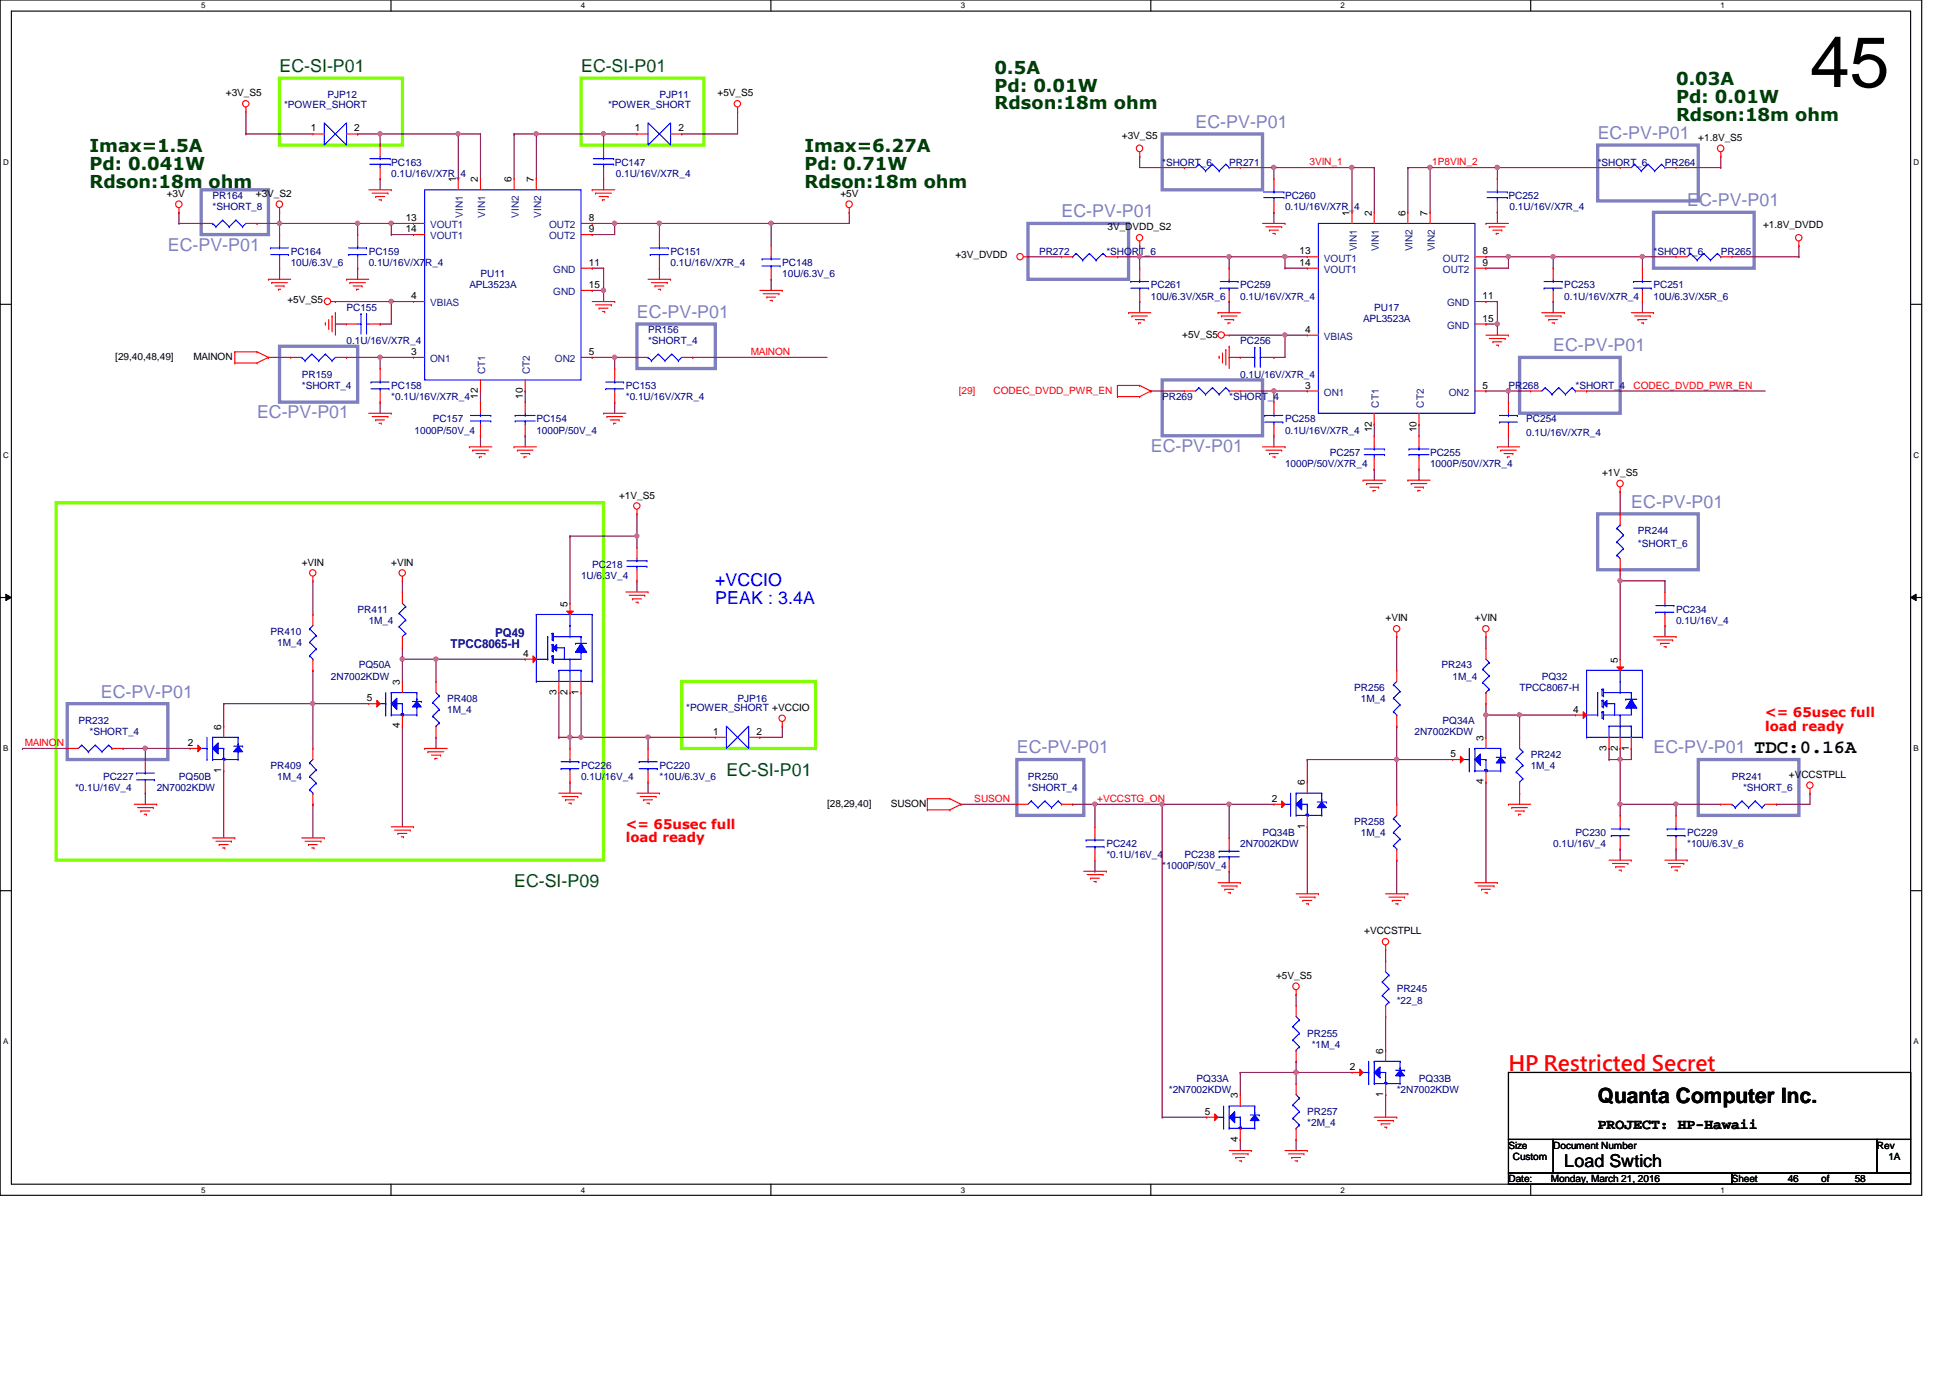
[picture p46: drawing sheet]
<svg xmlns="http://www.w3.org/2000/svg" width="297mm" height="210mm" viewBox="0 0 297 210" stroke-linecap="round" stroke-linejoin="round" font-family="sans-serif">
<defs><g id="words">
<text font-size="10.9" x="275.7" y="13.3">45</text>
<text font-size="3.2" fill="#f00" x="229.8" y="163.2">HP Restricted Secret</text>
<text font-size="3.2" x="243.4" y="168">Quanta Computer Inc.</text>
<g font-size="2.7" fill="#008000">
<text x="42.6" y="11">EC-SI-P01</text>
<text x="88.5" y="11">EC-SI-P01</text>
<text x="110.7" y="118.2">EC-SI-P01</text>
<text x="78.3" y="135.2">EC-SI-P09</text>
</g>
<g font-size="2.7" fill="#004000">
<text x="151.5" y="11.3">0.5A</text>
<text x="151.5" y="14">Pd: 0.01W</text>
<text x="151.5" y="16.7">Rdson:18m ohm</text>
<text x="255.3" y="13">0.03A</text>
<text x="255.3" y="15.7">Pd: 0.01W</text>
<text x="13.6" y="23.2">Imax=1.5A</text>
<text x="122.6" y="23.2">Imax=6.27A</text>
<text x="255.3" y="18.4">Rdson:18m ohm</text>
<text x="13.6" y="25.9">Pd: 0.041W</text>
<text x="13.6" y="28.6">Rdson:18m ohm</text>
<text x="122.6" y="25.9">Pd: 0.71W</text>
<text x="122.6" y="28.6">Rdson:18m ohm</text>
</g>
<g font-size="2.7" fill="#8080c0">
<text x="182.1" y="19.5">EC-PV-P01</text>
<text x="243.4" y="21.2">EC-PV-P01</text>
<text x="161.7" y="33.1">EC-PV-P01</text>
<text x="257" y="31.4">EC-PV-P01</text>
<text x="25.6" y="38.2">EC-PV-P01</text>
<text x="97" y="48.4">EC-PV-P01</text>
<text x="236.6" y="53.5">EC-PV-P01</text>
<text x="39.2" y="63.7">EC-PV-P01</text>
<text x="175.3" y="68.8">EC-PV-P01</text>
<text x="248.5" y="77.3">EC-PV-P01</text>
<text x="15.4" y="106.3">EC-PV-P01</text>
<text x="154.9" y="114.8">EC-PV-P01</text>
<text x="251.9" y="114.8">EC-PV-P01 TDC:0.16A</text>
</g>
<g font-size="2.7" fill="#00f">
<text x="109" y="89.2">+VCCIO</text>
<text x="109" y="92">PEAK : 3.4A</text>
</g>
<text font-size="2.7" x="238.3" y="177.7">Load Swtich</text>
<text font-size="2.2" x="243.4" y="172">PROJECT: HP-Hawaii</text>
<g font-size="2" fill="#f00">
<text x="268.9" y="109.3">&lt;= 65usec full</text>
<text x="268.9" y="111.3">load ready</text>
<text x="95.3" y="126.3">&lt;= 65usec full</text>
<text x="95.3" y="128.3">load ready</text>
</g>
<g font-size="1.9" fill="#000080">
<text x="68.6" y="98.7">TPCC8065-H</text>
<text x="75.4" y="97">PQ49</text>
</g>
<g font-size="1.5">
<text x="34.4" y="14.6">+3V_S5</text>
<text x="109.3" y="14.6">+5V_S5</text>
<text x="47.4" y="20">1</text>
<text x="54" y="20">2</text>
<text x="96.7" y="20">1</text>
<text x="103.3" y="20">2</text>
<text x="170.9" y="21.1">+3V_S5</text>
<text x="258.7" y="21.5">+1.8V_S5</text>
<text x="25.4" y="30">+3V</text>
<text x="39" y="30">+3V_S2</text>
<text x="69.4" y="27.7" transform="rotate(-90 69.4 27.7)">1</text>
<text x="72.8" y="27.7" transform="rotate(-90 72.8 27.7)">2</text>
<text x="77.9" y="27.7" transform="rotate(-90 77.9 27.7)">6</text>
<text x="81.3" y="27.7" transform="rotate(-90 81.3 27.7)">7</text>
<text x="128" y="30">+5V</text>
<text x="61.8" y="35.3">14</text>
<text x="61.8" y="33.7">13</text>
<text x="89.7" y="35.3">9</text>
<text x="89.7" y="33.7">8</text>
<text x="168.7" y="35.1">3V_DVDD_S2</text>
<text x="205.6" y="32.9" transform="rotate(-90 205.6 32.9)">1</text>
<text x="209" y="32.9" transform="rotate(-90 209 32.9)">2</text>
<text x="214.1" y="32.9" transform="rotate(-90 214.1 32.9)">6</text>
<text x="217.5" y="32.9" transform="rotate(-90 217.5 32.9)">7</text>
<text x="268.6" y="34.8">+1.8V_DVDD</text>
<text x="89.7" y="40.5">11</text>
<text x="145.5" y="39.3">+3V_DVDD</text>
<text x="197.9" y="40.5">14</text>
<text x="197.9" y="38.7">13</text>
<text x="225.8" y="40.5">9</text>
<text x="225.8" y="38.7">8</text>
<text x="43.8" y="46.1">+5V_S5</text>
<text x="62.7" y="45.6">4</text>
<text x="89.7" y="43.9">15</text>
<text x="225.8" y="45.6">11</text>
<text x="180.1" y="51.4">+5V_S5</text>
<text x="198.8" y="50.7">4</text>
<text x="225.8" y="49">15</text>
<text x="17.6" y="54.8">[29,40,48,49]</text>
<text x="29.5" y="54.8">MAINON</text>
<text x="62.7" y="54.1">3</text>
<text x="89.7" y="54.1">5</text>
<text x="198.8" y="59.2">3</text>
<text x="225.8" y="59.2">5</text>
<text x="72.8" y="60.7" transform="rotate(-90 72.8 60.7)">12</text>
<text x="79.6" y="60.7" transform="rotate(-90 79.6 60.7)">10</text>
<text x="209" y="65.8" transform="rotate(-90 209 65.8)">12</text>
<text x="215.8" y="65.8" transform="rotate(-90 215.8 65.8)">10</text>
<text x="94.3" y="75.9">+1V_S5</text>
<text x="244" y="72.5">+1V_S5</text>
<text x="46" y="86.1">+VIN</text>
<text x="59.6" y="86.1">+VIN</text>
<text x="86.4" y="92.4" transform="rotate(-90 86.4 92.4)">5</text>
<text x="211.1" y="94.7">+VIN</text>
<text x="224.7" y="94.7">+VIN</text>
<text x="79.7" y="100">4</text>
<text x="246.4" y="100.9" transform="rotate(-90 246.4 100.9)">5</text>
<text x="55.9" y="106.8">5</text>
<text x="60.9" y="104.3" transform="rotate(-90 60.9 104.3)">3</text>
<text x="84.7" y="105.8" transform="rotate(-90 84.7 105.8)">3</text>
<text x="86.4" y="105.8" transform="rotate(-90 86.4 105.8)">2</text>
<text x="88.1" y="105.8" transform="rotate(-90 88.1 105.8)">1</text>
<text x="28.6" y="113.6">2</text>
<text x="33.7" y="111.1" transform="rotate(-90 33.7 111.1)">6</text>
<text x="60.9" y="111" transform="rotate(-90 60.9 111)">4</text>
<text x="108.6" y="111.9">1</text>
<text x="115.2" y="111.9">2</text>
<text x="226" y="112.8" transform="rotate(-90 226 112.8)">3</text>
<text x="239.6" y="108.5">4</text>
<text x="33.7" y="117.7" transform="rotate(-90 33.7 117.7)">1</text>
<text x="198.8" y="119.6" transform="rotate(-90 198.8 119.6)">6</text>
<text x="220.9" y="115.3">5</text>
<text x="226" y="119.5" transform="rotate(-90 226 119.5)">4</text>
<text x="244.7" y="114.3" transform="rotate(-90 244.7 114.3)">3</text>
<text x="246.4" y="114.3" transform="rotate(-90 246.4 114.3)">2</text>
<text x="248.1" y="114.3" transform="rotate(-90 248.1 114.3)">1</text>
<text x="272.5" y="118.5">+VCCSTPLL</text>
<text x="126" y="122.9">[28,29,40]</text>
<text x="135.7" y="122.9">SUSON</text>
<text x="193.7" y="122.1">2</text>
<text x="198.8" y="126.2" transform="rotate(-90 198.8 126.2)">1</text>
<text x="207.8" y="142.3">+VCCSTPLL</text>
<text x="194.4" y="149.1">+5V_S5</text>
<text x="210.7" y="160.5" transform="rotate(-90 210.7 160.5)">6</text>
<text x="188.5" y="167.3" transform="rotate(-90 188.5 167.3)">3</text>
<text x="205.6" y="163">2</text>
<text x="210.7" y="167.1" transform="rotate(-90 210.7 167.1)">1</text>
<text x="183.5" y="169.8">5</text>
<text x="188.5" y="173.9" transform="rotate(-90 188.5 173.9)">4</text>
<text x="229.8" y="175">Size</text>
<text x="230.5" y="176.7">Custom</text>
<text x="236.6" y="175">Document Number</text>
<text x="285.9" y="175">Rev</text>
<text x="287.7" y="176.7">1A</text>
<text x="229.8" y="180.1">Date:</text>
<text x="236.3" y="180.1">Monday, March 21, 2016</text>
<text x="263.8" y="180.1">Sheet</text>
<text x="272.3" y="180.1">46</text>
<text x="277.4" y="180.1">of</text>
<text x="282.5" y="180.1">58</text>
</g>
<g font-size="1.5" fill="#000080">
<text x="43.3" y="16.4">*POWER_SHORT</text>
<text x="49.9" y="15">PJP12</text>
<text x="92.6" y="16.4">*POWER_SHORT</text>
<text x="100.5" y="15">PJP11</text>
<text x="59.6" y="25.2">PC163</text>
<text x="59.6" y="26.9">0.1U/16V/X7R_4</text>
<text x="93.6" y="25.2">PC147</text>
<text x="93.8" y="26.9">0.1U/16V/X7R_4</text>
<text x="177" y="25.2">*SHORT_6</text>
<text x="187.2" y="25.2">PR271</text>
<text x="243.4" y="25.2">*SHORT_6</text>
<text x="253.6" y="25.2">PR264</text>
<text x="32.4" y="30.3">PR164</text>
<text x="32.4" y="32">*SHORT_8</text>
<text x="195.7" y="30.3">PC260</text>
<text x="195.7" y="32">0.1U/16V/X7R_4</text>
<text x="229.8" y="30.3">PC252</text>
<text x="230" y="32">0.1U/16V/X7R_4</text>
<text x="44.3" y="38.8">PC164</text>
<text x="44.3" y="40.5">10U/6.3V_6</text>
<text x="56.2" y="38.8">PC159</text>
<text x="56.2" y="40.5">0.1U/16V/X7R_4</text>
<text x="102.1" y="38.8">PC151</text>
<text x="102.1" y="40.5">0.1U/16V/X7R_4</text>
<text x="119.2" y="40.5">PC148</text>
<text x="158.3" y="38.8">PR272</text>
<text x="168.5" y="38.8">*SHORT_6</text>
<text x="251.9" y="38.8">*SHORT_6</text>
<text x="262.1" y="38.8">PR265</text>
<text x="52.8" y="47.3">PC155</text>
<text x="71.5" y="43.9">APL3523A</text>
<text x="73.2" y="42.2">PU11</text>
<text x="119.2" y="42.2">10U/6.3V_6</text>
<text x="175.3" y="43.9">PC261</text>
<text x="175.3" y="45.6">10U/6.3V/X5R_6</text>
<text x="188.9" y="43.9">PC259</text>
<text x="188.9" y="45.6">0.1U/16V/X7R_4</text>
<text x="209.3" y="47.3">PU17</text>
<text x="238.3" y="43.9">PC253</text>
<text x="238.3" y="45.6">0.1U/16V/X7R_4</text>
<text x="251.9" y="43.9">PC251</text>
<text x="251.9" y="45.6">10U/6.3V/X5R_6</text>
<text x="52.8" y="52.5">0.1U/16V/X7R_4</text>
<text x="98.7" y="50.8">PR156</text>
<text x="98.7" y="52.5">*SHORT_4</text>
<text x="188.9" y="52.5">PC256</text>
<text x="207.6" y="49">APL3523A</text>
<text x="46" y="57.5">PR159</text>
<text x="46" y="59.3">*SHORT_4</text>
<text x="59.6" y="59.3">PC158</text>
<text x="95.3" y="59.3">PC153</text>
<text x="188.9" y="57.5">0.1U/16V/X7R_4</text>
<text x="229.8" y="59.3">PR268</text>
<text x="240" y="59.3">*SHORT_4</text>
<text x="59.6" y="61">*0.1U/16V/X7R_4</text>
<text x="65.9" y="64.3">PC157</text>
<text x="81.7" y="64.3">PC154</text>
<text x="95.3" y="61">*0.1U/16V/X7R_4</text>
<text x="177" y="61">PR269</text>
<text x="187.2" y="61">*SHORT_4</text>
<text x="195.7" y="64.3">PC258</text>
<text x="232.5" y="64.3">PC254</text>
<text x="63.2" y="66">1000P/50V_4</text>
<text x="81.7" y="66">1000P/50V_4</text>
<text x="195.7" y="66">0.1U/16V/X7R_4</text>
<text x="195.7" y="71.2">1000P/50V/X7R_4</text>
<text x="202.6" y="69.5">PC257</text>
<text x="217.8" y="69.5">PC255</text>
<text x="217.8" y="71.2">1000P/50V/X7R_4</text>
<text x="232.5" y="66.4">0.1U/16V/X7R_4</text>
<text x="249.5" y="81.4">PR244</text>
<text x="249.5" y="83.4">*SHORT_6</text>
<text x="88.5" y="88.2">1U/6.3V_4</text>
<text x="90.2" y="86.5">PC218</text>
<text x="54.5" y="93.3">PR411</text>
<text x="56.2" y="95">1M_4</text>
<text x="255.3" y="93.3">PC234</text>
<text x="255.3" y="95">0.1U/16V_4</text>
<text x="41.2" y="96.7">PR410</text>
<text x="42.2" y="98.4">1M_4</text>
<text x="54.6" y="101.8">PQ50A</text>
<text x="219.6" y="101.8">PR243</text>
<text x="50.4" y="103.5">2N7002KDW</text>
<text x="68.1" y="106.9">PR408</text>
<text x="112.3" y="106.9">PJP16</text>
<text x="206.3" y="105.2">PR256</text>
<text x="207.3" y="106.9">1M_4</text>
<text x="221.3" y="103.5">1M_4</text>
<text x="231.5" y="105.2">TPCC8067-H</text>
<text x="234.9" y="103.5">PQ32</text>
<text x="11.9" y="110.3">PR232</text>
<text x="13.6" y="112">*SHORT_4</text>
<text x="68.1" y="108.6">1M_4</text>
<text x="104.5" y="108.2">*POWER_SHORT +VCCIO</text>
<text x="215.5" y="112">2N7002KDW</text>
<text x="219.7" y="110.3">PQ34A</text>
<text x="15.7" y="118.8">PC227</text>
<text x="27.3" y="118.8">PQ50B</text>
<text x="41.2" y="117.1">PR409</text>
<text x="42.2" y="118.8">1M_4</text>
<text x="88.5" y="117.1">PC226</text>
<text x="88.5" y="118.8">0.1U/16V_4</text>
<text x="100.5" y="117.1">PC220</text>
<text x="100.5" y="118.8">*10U/6.3V_6</text>
<text x="156.6" y="118.8">PR250</text>
<text x="233.2" y="115.4">PR242</text>
<text x="233.2" y="117.1">1M_4</text>
<text x="263.8" y="118.8">PR241</text>
<text x="11.4" y="120.5">*0.1U/16V_4</text>
<text x="23.9" y="120.5">2N7002KDW</text>
<text x="156.6" y="120.5">*SHORT_4</text>
<text x="206.3" y="125.6">PR258</text>
<text x="265.5" y="120.5">*SHORT_6</text>
<text x="168.5" y="129">PC242</text>
<text x="168.5" y="130.7">*0.1U/16V_4</text>
<text x="180.4" y="130.7">PC238</text>
<text x="188.9" y="129">2N7002KDW</text>
<text x="192.3" y="127.3">PQ34B</text>
<text x="207.3" y="127.3">1M_4</text>
<text x="236.6" y="129">0.1U/16V_4</text>
<text x="240" y="127.3">PC230</text>
<text x="257" y="127.3">PC229</text>
<text x="257" y="129">*10U/6.3V_6</text>
<text x="177" y="132.4">*1000P/50V_4</text>
<text x="212.8" y="151.1">PR245</text>
<text x="212.8" y="152.9">*22_8</text>
<text x="199.1" y="157.9">PR255</text>
<text x="199.8" y="159.6">*1M_4</text>
<text x="178.1" y="166.5">*2N7002KDW</text>
<text x="182.3" y="164.8">PQ33A</text>
<text x="212.8" y="166.5">*2N7002KDW</text>
<text x="216.2" y="164.8">PQ33B</text>
<text x="199.1" y="169.9">PR257</text>
<text x="199.1" y="171.6">*2M_4</text>
</g>
<g font-size="1.5" fill="#f00">
<text x="199.5" y="25.2">3VIN_1</text>
<text x="218.2" y="25.2">1P8VIN_2</text>
<text x="114.4" y="54.1">MAINON</text>
<text x="146" y="59.9">[29]</text>
<text x="151.3" y="59.9">CODEC_DVDD_PWR_EN</text>
<text x="248.8" y="59.2">CODEC_DVDD_PWR_EN</text>
<text x="3.8" y="113.7">MAINON</text>
<text x="148.4" y="122.2">SUSON</text>
<text x="167.1" y="122.2">+VCCSTG_ON</text>
</g>
<g font-size="1.5" fill="#004080">
<text x="65.5" y="34.8">VOUT1</text>
<text x="70.5" y="33.1" transform="rotate(-90 70.5 33.1)">VIN1</text>
<text x="73.9" y="33.1" transform="rotate(-90 73.9 33.1)">VIN1</text>
<text x="79" y="33.1" transform="rotate(-90 79 33.1)">VIN2</text>
<text x="82.4" y="33.1" transform="rotate(-90 82.4 33.1)">VIN2</text>
<text x="83.6" y="34.8">OUT2</text>
<text x="65.5" y="36.4">VOUT1</text>
<text x="83.6" y="36.4">OUT2</text>
<text x="84.3" y="41.6">GND</text>
<text x="201.7" y="41.6">VOUT1</text>
<text x="201.7" y="39.8">VOUT1</text>
<text x="206.7" y="38.3" transform="rotate(-90 206.7 38.3)">VIN1</text>
<text x="210.1" y="38.3" transform="rotate(-90 210.1 38.3)">VIN1</text>
<text x="215.2" y="38.3" transform="rotate(-90 215.2 38.3)">VIN2</text>
<text x="218.6" y="38.3" transform="rotate(-90 218.6 38.3)">VIN2</text>
<text x="219.8" y="41.6">OUT2</text>
<text x="219.8" y="39.8">OUT2</text>
<text x="65.5" y="46.7">VBIAS</text>
<text x="84.3" y="45">GND</text>
<text x="220.4" y="46.7">GND</text>
<text x="201.7" y="51.8">VBIAS</text>
<text x="220.4" y="50.1">GND</text>
<text x="65.5" y="55.2">ON1</text>
<text x="73.9" y="57" transform="rotate(-90 73.9 57)">CT1</text>
<text x="80.7" y="57" transform="rotate(-90 80.7 57)">CT2</text>
<text x="84.5" y="55.2">ON2</text>
<text x="201.7" y="60.3">ON1</text>
<text x="210.1" y="62.1" transform="rotate(-90 210.1 62.1)">CT1</text>
<text x="216.9" y="62.1" transform="rotate(-90 216.9 62.1)">CT2</text>
<text x="220.7" y="60.3">ON2</text>
</g>
<g font-size="1.2">
<text x="30.6" y="1.3">5</text>
<text x="88.5" y="1.3">4</text>
<text x="146.3" y="1.3">3</text>
<text x="204.2" y="1.3">2</text>
<text x="262.1" y="1.3">1</text>
<text x=".5" y="25.1">D</text>
<text x="291.5" y="25.1">D</text>
<text x=".5" y="69.8">C</text>
<text x="291.5" y="69.8">C</text>
<text x=".5" y="114.4">B</text>
<text x="291.5" y="114.4">B</text>
<text x=".5" y="159.1">A</text>
<text x="291.5" y="159.1">A</text>
<text x="30.6" y="181.7">5</text>
<text x="88.5" y="181.7">4</text>
<text x="146.3" y="181.7">3</text>
<text x="204.2" y="181.7">2</text>
<text x="262.1" y="181.7">1</text>
</g>
</g></defs>
<path d="M0 0h292.7v182.1h-292.7zM1.7 1.7h289.3v178.7h-289.3z" fill="none" stroke="#000" stroke-width=".17"/>
<g fill="#fff">
<path d="M30.6 .2h.7v1.3h-.7z"/>
<path d="M30.6 180.6h.7v1.3h-.7z"/>
</g>
<path d="M59.6 0v1.7M59.6 180.4v1.7" fill="none" stroke="#000" stroke-width=".17"/>
<g fill="#fff">
<path d="M88.5 .2h.6v1.3h-.6z"/>
<path d="M88.5 180.6h.6v1.3h-.6z"/>
</g>
<path d="M117.4 0v1.7M117.4 180.4v1.7" fill="none" stroke="#000" stroke-width=".17"/>
<g fill="#fff">
<path d="M146.3 .2h.7v1.3h-.7z"/>
<path d="M146.3 180.6h.7v1.3h-.7z"/>
</g>
<path d="M175.3 0v1.7M175.3 180.4v1.7" fill="none" stroke="#000" stroke-width=".17"/>
<g fill="#fff">
<path d="M204.2 .2h.6v1.3h-.6z"/>
<path d="M204.2 180.6h.6v1.3h-.6z"/>
</g>
<path d="M233.2 0v1.7M233.2 180.4v1.7" fill="none" stroke="#000" stroke-width=".17"/>
<g fill="#fff">
<path d="M262.1 .2h.6v1.3h-.6z"/>
<path d="M262.1 180.6h.6v1.3h-.6z"/>
<path d="M.5 24h.8v1.4h-.8z"/>
<path d="M291.5 24h.8v1.4h-.8z"/>
<path d="M.5 68.7h.8v1.3h-.8z"/>
<path d="M291.5 68.7h.8v1.3h-.8z"/>
</g>
<path d="M0 46.4h1.7M291 46.4h1.7" fill="none" stroke="#000" stroke-width=".17"/>
<g fill="#fff">
<path d="M.5 113.3h.7v1.4h-.7z"/>
<path d="M291.5 113.3h.7v1.4h-.7z"/>
</g>
<path d="M0 91h1.7M291 91h1.7" fill="none" stroke="#000" stroke-width=".17"/>
<path d="M.9 90.5l.8 .5-.8 .5zM291 91l.9-.5v1z" fill="#000"/>
<path d="M.9 90.5l.8 .5-.8 .5zM291 91l.9-.5v1z" fill="none" stroke="#000" stroke-width=".15"/>
<g fill="#fff">
<path d="M.5 158h.7v1.3h-.7z"/>
<path d="M291.5 158h.7v1.3h-.7z"/>
</g>
<path d="M0 135.7h1.7M291 135.7h1.7" fill="none" stroke="#000" stroke-width=".17"/>
<path d="M42.6 11.9h18.7v10.2h-18.7zM88.5 11.9h18.7v10.2h-18.7zM8.5 76.6h83.4v54.4h-83.4zM103.8 103.8h20.4v10.2h-20.4z" fill="none" stroke="#80ff00" stroke-width=".51"/>
<g fill="none" stroke="#8080c0" stroke-width=".51">
<path d="M30.6 28.9h10.3v6.8h-10.3zM156.6 34h15.3v8.5h-15.3zM177 20.4h15.3v8.5h-15.3zM243.4 22.1h15.3v8.5h-15.3zM251.9 32.3h15.3v8.6h-15.3zM42.6 52.7h11.9v8.6h-11.9zM97 49.4h12v6.7h-12zM177 57.9h15.3v8.5h-15.3zM231.5 54.4h15.3v8.5h-15.3zM243.4 78.3h15.3v8.5h-15.3zM10.2 107.2h15.4v8.5h-15.4zM154.9 115.7h10.2v8.5h-10.2z"/>
<path d="M258.7 115.7h15.3v8.5h-15.3z"/>
</g>
<g fill="none" stroke="#800040" stroke-width=".17">
<path d="M212.8 97h.1M212.8 97v5.1M199.1 115.7h.1M199.1 115.7v3.4M199.1 115.7h22.2M212.8 115.7h.1M212.8 115.7v6.8M226.4 119.1h.1M226.4 119.1v15.4M199.1 125.9h.1M199.1 125.9v10.2M212.8 131h.1"/>
<path d="M212.8 131v5.1"/>
</g>
<circle cx="212.7" cy="115.7" r=".32" fill="#f0f"/>
<circle cx="212.7" cy="115.7" r=".32" fill="none" stroke="#f0f" stroke-width=".17"/>
<path d="M212.8 110.6h.1M212.8 110.6v5.1M226.4 108.9h.1M226.4 107.2h.1M226.4 107.2v5.1M226.4 108.9h5.1" fill="none" stroke="#800040" stroke-width=".17"/>
<circle cx="226.3" cy="108.9" r=".32" fill="#f0f"/>
<circle cx="226.3" cy="108.9" r=".32" fill="none" stroke="#f0f" stroke-width=".17"/>
<path d="M57.9 20.4h.1M57.9 20.4v1.7M78.3 20.4h.1M78.3 20.4v6.8M78.3 20.4h3.4M81.7 20.4h.1M81.7 20.4v6.8M91.9 27.2h.1M91.9 27.2v1.7M226.4 97h.1M226.4 97v1.7" fill="none" stroke="#800040" stroke-width=".17"/>
<circle cx="81.7" cy="20.4" r=".32" fill="#f0f"/>
<circle cx="81.7" cy="20.4" r=".32" fill="none" stroke="#f0f" stroke-width=".17"/>
<path d="M81.7 20.4h.1M81.7 20.4h10.2M91.9 20.4h.1M91.9 20.4v1.7M90.2 44.2h.1M90.2 44.2h1.7M91.9 44.2h.1M91.9 44.2v1.7" fill="none" stroke="#800040" stroke-width=".17"/>
<circle cx="91.9" cy="44.2" r=".32" fill="#f0f"/>
<circle cx="91.9" cy="44.2" r=".32" fill="none" stroke="#f0f" stroke-width=".17"/>
<path d="M69.8 20.4h.1M69.8 20.4v6.8M51.1 49.4h.1M51.1 49.4h1.7M90.2 40.9h.1M90.2 40.9h1.7M91.9 40.9h.1M91.9 40.9v3.3M73.2 66.4h.1M73.2 66.4v1.7" fill="none" stroke="#800040" stroke-width=".17"/>
<circle cx="69.8" cy="20.4" r=".32" fill="#f0f"/>
<circle cx="69.8" cy="20.4" r=".32" fill="none" stroke="#f0f" stroke-width=".17"/>
<g fill="none" stroke="#800040" stroke-width=".17">
<path d="M57.9 27.2h.1M57.9 27.2v1.7M69.8 20.4h.1M69.8 20.4h3.4M73.2 20.4h.1M73.2 20.4v6.8M90.2 35.7h.1M90.2 35.7h3.4M93.6 34h.1M93.6 34h23.9M100.5 34h.1M100.5 34v1.7"/>
<path d="M117.5 34h.1M117.5 34v3.4M100.5 40.9h.1M100.5 40.9v1.6M117.5 42.5h.1M117.5 42.5v1.7"/>
</g>
<circle cx="117.4" cy="34" r=".32" fill="#f0f"/>
<circle cx="117.4" cy="34" r=".32" fill="none" stroke="#f0f" stroke-width=".17"/>
<circle cx="100.4" cy="34" r=".32" fill="#f0f"/>
<circle cx="100.4" cy="34" r=".32" fill="none" stroke="#f0f" stroke-width=".17"/>
<path d="M51.1 45.9h.1M51.1 45.9h8.5M59.6 45.9h.1M59.6 45.9v3.5M80 66.4h.1M80 66.4v1.7" fill="none" stroke="#800040" stroke-width=".17"/>
<circle cx="59.6" cy="45.9" r=".32" fill="#f0f"/>
<circle cx="59.6" cy="45.9" r=".32" fill="none" stroke="#f0f" stroke-width=".17"/>
<g fill="none" stroke="#800040" stroke-width=".17">
<path d="M27.3 32.3h.1M27.3 32.3v1.7M39.2 34h.1M39.2 34h3.4M93.6 34h.1M93.6 34v1.7M117.5 34h.1M129.4 32.3h.1M129.4 32.3v1.7h-11.9M40.9 54.4h.1M40.9 54.4h3.4M73.2 59.6h.1"/>
<path d="M73.2 59.6v1.7M80 59.6h.1M80 59.6v1.7M57.9 61.3h.1M57.9 61.3v1.6"/>
</g>
<circle cx="93.6" cy="34" r=".32" fill="#f0f"/>
<circle cx="93.6" cy="34" r=".32" fill="none" stroke="#f0f" stroke-width=".17"/>
<path d="M54.5 34h.1M54.5 34h5.1M90.2 34h.1M90.2 34h3.4M59.6 45.9h.1M59.6 45.9h3.4" fill="none" stroke="#800040" stroke-width=".17"/>
<circle cx="59.6" cy="34" r=".32" fill="#f0f"/>
<circle cx="59.6" cy="34" r=".32" fill="none" stroke="#f0f" stroke-width=".17"/>
<circle cx="54.5" cy="34" r=".32" fill="#f0f"/>
<circle cx="54.5" cy="34" r=".32" fill="none" stroke="#f0f" stroke-width=".17"/>
<path d="M42.6 34h.1M42.6 34v1.7M42.6 40.9h.1M42.6 40.9v1.6M54.5 40.9h.1M54.5 40.9v1.6" fill="none" stroke="#800040" stroke-width=".17"/>
<circle cx="42.6" cy="34" r=".32" fill="#f0f"/>
<circle cx="42.6" cy="34" r=".32" fill="none" stroke="#f0f" stroke-width=".17"/>
<g fill="none" stroke="#800040" stroke-width=".17">
<path d="M42.6 34h.1M42.6 32.3h.1M42.6 34h11.9M42.6 32.3v1.7M54.5 34h.1M54.5 34v1.7M59.6 35.7h.1M59.6 34h.1M59.6 34h3.4M59.6 35.7h3.4M59.6 34v1.7M90.2 54.4h.1"/>
<path d="M90.2 54.4h6.8M93.6 54.4h.1M93.6 54.4v1.7"/>
</g>
<circle cx="93.6" cy="54.4" r=".32" fill="#f0f"/>
<circle cx="93.6" cy="54.4" r=".32" fill="none" stroke="#f0f" stroke-width=".17"/>
<path d="M52.8 54.4h.1M52.8 54.4h10.2M57.9 54.4h.1M57.9 54.4v1.7M93.6 61.3h.1M93.6 61.3v1.6" fill="none" stroke="#800040" stroke-width=".17"/>
<circle cx="57.9" cy="54.4" r=".32" fill="#f0f"/>
<circle cx="57.9" cy="54.4" r=".32" fill="none" stroke="#f0f" stroke-width=".17"/>
<path d="M27.3 34h.1M27.3 34h3.3M57.9 49.4h.1M57.9 49.4h1.7M105.5 54.4h.1M105.5 54.4h20.5M231.5 108.9h.1M231.5 108.9v3.4M231.5 108.9h8.5M231.5 120.8h.1M231.5 120.8v1.7" fill="none" stroke="#800040" stroke-width=".17"/>
<circle cx="231.5" cy="108.9" r=".32" fill="#f0f"/>
<circle cx="231.5" cy="108.9" r=".32" fill="none" stroke="#f0f" stroke-width=".17"/>
<path d="M163.4 122.5h.1M163.4 122.5h3.4" fill="none" stroke="#800040" stroke-width=".17"/>
<circle cx="166.8" cy="122.5" r=".32" fill="#f0f"/>
<circle cx="166.8" cy="122.5" r=".32" fill="none" stroke="#f0f" stroke-width=".17"/>
<g fill="none" stroke="#800040" stroke-width=".17">
<path d="M245.1 114h.1M245.1 115.7h.1M245.1 114v1.7M246.8 115.7h.1M246.8 115.7v6.8M248.5 114h.1M248.5 114v1.7h-3.4M166.8 122.5h.1M166.8 122.5v3.4M166.8 122.5h10.2M187.2 122.5h.1M187.2 122.5h6.9"/>
<path d="M255.3 129.3h.1M255.3 122.5h.1M255.3 122.5h6.8M255.3 122.5v1.7M255.3 129.3v1.7"/>
</g>
<circle cx="255.3" cy="122.5" r=".32" fill="#f0f"/>
<circle cx="255.3" cy="122.5" r=".32" fill="none" stroke="#f0f" stroke-width=".17"/>
<path d="M177 122.5h.1M177 122.5v47.7M270.6 122.5h.1M275.7 120.8h.1M275.7 120.8v1.7h-5.1" fill="none" stroke="#800040" stroke-width=".17"/>
<circle cx="177" cy="122.5" r=".32" fill="#f0f"/>
<circle cx="177" cy="122.5" r=".32" fill="none" stroke="#f0f" stroke-width=".17"/>
<path d="M177 122.5h.1M177 122.5h10.2" fill="none" stroke="#800040" stroke-width=".17"/>
<circle cx="187.2" cy="122.5" r=".32" fill="#f0f"/>
<circle cx="187.2" cy="122.5" r=".32" fill="none" stroke="#f0f" stroke-width=".17"/>
<path d="M246.8 122.5h.1M246.8 122.5h8.5" fill="none" stroke="#800040" stroke-width=".17"/>
<circle cx="246.8" cy="122.5" r=".32" fill="#f0f"/>
<circle cx="246.8" cy="122.5" r=".32" fill="none" stroke="#f0f" stroke-width=".17"/>
<g fill="none" stroke="#800040" stroke-width=".17">
<path d="M246.8 86.8h.1M246.8 88.5h.1M246.8 86.8v1.7M246.8 88.5h6.8M253.6 88.5h.1M253.6 95.3h.1M253.6 88.5v1.7M253.6 95.3v1.7M246.8 114h.1M246.8 114v1.7M246.8 122.5h.1M246.8 129.3h.1"/>
<path d="M246.8 122.5v1.7M246.8 129.3v1.7"/>
</g>
<circle cx="246.8" cy="115.7" r=".32" fill="#f0f"/>
<circle cx="246.8" cy="115.7" r=".32" fill="none" stroke="#f0f" stroke-width=".17"/>
<path d="M246.8 88.5h.1M246.8 88.5v11.9" fill="none" stroke="#800040" stroke-width=".17"/>
<circle cx="246.8" cy="88.5" r=".32" fill="#f0f"/>
<circle cx="246.8" cy="88.5" r=".32" fill="none" stroke="#f0f" stroke-width=".17"/>
<path d="M146.4 122.5h.1M146.4 122.5h8.5M187.2 132.7h.1M187.2 122.5h.1M187.2 122.5v5.1M187.2 132.7v1.8M211.1 154.9h.1M211.1 154.9v5.1M197.4 163.4h.1M197.4 163.4h8.5M211.1 166.8h.1M211.1 166.8v3.4" fill="none" stroke="#800040" stroke-width=".17"/>
<circle cx="197.4" cy="163.3" r=".32" fill="#f0f"/>
<circle cx="197.4" cy="163.3" r=".32" fill="none" stroke="#f0f" stroke-width=".17"/>
<g fill="none" stroke="#800040" stroke-width=".17">
<path d="M54.5 20.4h.1M54.5 20.4h3.4M197.4 151.5h.1M197.4 151.5v1.7M211.1 144.7h.1M211.1 144.7v1.6M177 170.2h.1M177 170.2h6.8M188.9 163.4h.1M188.9 173.6h.1M188.9 163.4v3.4M188.9 173.6v1.7"/>
<path d="M188.9 163.4h8.5M197.4 161.7h.1M197.4 163.4h.1M197.4 173.6h.1M197.4 161.7v3.4M197.4 173.6v1.7"/>
</g>
<circle cx="57.9" cy="20.4" r=".32" fill="#f0f"/>
<circle cx="57.9" cy="20.4" r=".32" fill="none" stroke="#f0f" stroke-width=".17"/>
<path d="M37.5 17h.1M37.5 17v3.4M37.5 20.4h.1M37.5 20.4h10.2M57.9 20.4h.1M57.9 20.4h11.9M91.9 20.4h.1M91.9 20.4h5.1" fill="none" stroke="#800040" stroke-width=".17"/>
<circle cx="91.9" cy="20.4" r=".32" fill="#f0f"/>
<circle cx="91.9" cy="20.4" r=".32" fill="none" stroke="#f0f" stroke-width=".17"/>
<path d="M112.3 17h.1M112.3 17v3.4h-8.5M103.8 20.4h.1M173.6 39.1h.1M173.6 39.1h13.6M228.1 25.5h.1M228.1 25.5h18.7M250.2 45.9h.1M250.2 45.9v1.7M166.8 132.7h.1M166.8 131v1.7" fill="none" stroke="#800040" stroke-width=".17"/>
<circle cx="187.2" cy="39.1" r=".32" fill="#f0f"/>
<circle cx="187.2" cy="39.1" r=".32" fill="none" stroke="#f0f" stroke-width=".17"/>
<circle cx="173.6" cy="39.1" r=".32" fill="#f0f"/>
<circle cx="173.6" cy="39.1" r=".32" fill="none" stroke="#f0f" stroke-width=".17"/>
<path d="M156.6 39.1h.1M156.6 39.1h5.1M170.2 39.1h.1M173.6 37.4h.1M173.6 37.4v1.7h-3.4M194.1 25.5h11.8M205.9 25.5h.1M274 37.4h.1M274 37.4v1.7M175.3 59.6h.1M175.3 59.6h5.1" fill="none" stroke="#800040" stroke-width=".17"/>
<circle cx="194" cy="25.5" r=".32" fill="#f0f"/>
<circle cx="194" cy="25.5" r=".32" fill="none" stroke="#f0f" stroke-width=".17"/>
<circle cx="205.9" cy="25.5" r=".32" fill="#f0f"/>
<circle cx="205.9" cy="25.5" r=".32" fill="none" stroke="#f0f" stroke-width=".17"/>
<g fill="none" stroke="#800040" stroke-width=".17">
<path d="M173.6 25.5h6.8M180.4 25.5h.1M188.9 25.5h5.2M194.1 25.5h.1M194.1 25.5v1.7M214.5 25.5h.1M214.5 25.5h13.6M214.5 25.5v6.8M217.8 25.5h.1M217.8 25.5v6.8M228.1 32.3h.1M228.1 32.3v1.7"/>
<path d="M255.3 25.5h6.8M262.1 25.5h.1M262.1 23.8h.1M262.1 23.8v1.7"/>
</g>
<circle cx="228.1" cy="25.5" r=".32" fill="#f0f"/>
<circle cx="228.1" cy="25.5" r=".32" fill="none" stroke="#f0f" stroke-width=".17"/>
<circle cx="217.8" cy="25.5" r=".32" fill="#f0f"/>
<circle cx="217.8" cy="25.5" r=".32" fill="none" stroke="#f0f" stroke-width=".17"/>
<path d="M228.1 25.5h.1M228.1 25.5v1.7M226.4 49.4h.1M226.4 45.9h.1M226.4 49.4h1.7M226.4 45.9h1.7M228.1 49.4h.1M228.1 45.9h.1M228.1 45.9v5.2" fill="none" stroke="#800040" stroke-width=".17"/>
<circle cx="228.1" cy="49.3" r=".32" fill="#f0f"/>
<circle cx="228.1" cy="49.3" r=".32" fill="none" stroke="#f0f" stroke-width=".17"/>
<g fill="none" stroke="#800040" stroke-width=".17">
<path d="M194.1 32.3h.1M194.1 32.3v1.7M205.9 25.5h.1M205.9 25.5v6.8M205.9 25.5h3.4M209.3 25.5h.1M209.3 25.5v6.8M229.8 39.1h.1M229.8 39.1h6.8M187.2 54.4h.1M187.2 54.4h1.7M226.4 40.9h.1"/>
<path d="M226.4 40.9h3.4M209.3 71.5h.1M209.3 71.5v1.7"/>
</g>
<circle cx="229.8" cy="39.1" r=".32" fill="#f0f"/>
<circle cx="229.8" cy="39.1" r=".32" fill="none" stroke="#f0f" stroke-width=".17"/>
<path d="M236.6 39.1h.1M236.6 39.1v1.8M236.6 39.1h13.6M250.2 39.1h.1M250.2 39.1v1.8M236.6 45.9h.1M236.6 45.9v1.7" fill="none" stroke="#800040" stroke-width=".17"/>
<circle cx="250.2" cy="39.1" r=".32" fill="#f0f"/>
<circle cx="250.2" cy="39.1" r=".32" fill="none" stroke="#f0f" stroke-width=".17"/>
<circle cx="236.6" cy="39.1" r=".32" fill="#f0f"/>
<circle cx="236.6" cy="39.1" r=".32" fill="none" stroke="#f0f" stroke-width=".17"/>
<path d="M173.6 23.8h.1M173.6 23.8v1.7M187.2 51.1h8.5M195.7 51.1h.1M195.7 51.1v3.3M216.2 71.5h.1M216.2 71.5v1.7" fill="none" stroke="#800040" stroke-width=".17"/>
<circle cx="195.7" cy="51" r=".32" fill="#f0f"/>
<circle cx="195.7" cy="51" r=".32" fill="none" stroke="#f0f" stroke-width=".17"/>
<g fill="none" stroke="#800040" stroke-width=".17">
<path d="M173.6 39.1h.1M173.6 39.1v1.8M187.2 39.1h.1M187.2 39.1h11.9M187.2 39.1v1.8M195.7 39.1h.1M195.7 39.1v1.8M226.4 39.1h.1M226.4 39.1h3.4M229.8 39.1h.1M229.8 39.1v1.8M173.6 45.9h.1"/>
<path d="M173.6 45.9v1.7M187.2 45.9h.1M187.2 45.9v1.7M195.7 51.1h.1M195.7 40.9h.1M195.7 51.1h3.4M195.7 40.9h3.4M194.1 66.4h.1M194.1 66.4v1.7M209.3 64.6h.1M209.3 64.6v1.8M216.2 64.6h.1"/>
<path d="M216.2 64.6v1.8"/>
</g>
<circle cx="195.7" cy="39.1" r=".32" fill="#f0f"/>
<circle cx="195.7" cy="39.1" r=".32" fill="none" stroke="#f0f" stroke-width=".17"/>
<path d="M194.1 59.6h.1M194.1 59.6h5M194.1 59.6v1.7M226.4 59.6h.1M226.4 59.6h3.4M229.8 59.6h.1M229.8 59.6v1.7M229.8 66.4h.1M229.8 66.4v1.7" fill="none" stroke="#800040" stroke-width=".17"/>
<circle cx="194" cy="59.5" r=".32" fill="#f0f"/>
<circle cx="194" cy="59.5" r=".32" fill="none" stroke="#f0f" stroke-width=".17"/>
<path d="M188.9 59.6h.1M188.9 59.6h5.2M194.1 54.4h.1M194.1 54.4h1.6M229.8 59.6h.1M229.8 59.6h3.4M241.7 59.6h.1M241.7 59.6h27.2" fill="none" stroke="#800040" stroke-width=".17"/>
<circle cx="229.8" cy="59.5" r=".32" fill="#f0f"/>
<circle cx="229.8" cy="59.5" r=".32" fill="none" stroke="#f0f" stroke-width=".17"/>
<g fill="none" stroke="#800040" stroke-width=".17">
<path d="M250.2 39.1h.1M250.2 39.1h5.1M263.8 39.1h10.2M274 39.1h.1M97 78.3h.1M97 78.3v5.1M246.8 74.9h.1M246.8 74.9v3.4M97 81.7h.1M97 88.5h.1M97 88.5v1.7M18.8 114h.1"/>
<path d="M18.8 114h3.3M22.1 114h.1M22.1 114v1.7M86.8 112.3h.1M86.8 119.1h.1M86.8 112.3h1.7M86.8 112.3v1.7M86.8 119.1v1.7M88.5 112.3h.1M98.7 112.3h.1M98.7 119.1h.1M98.7 112.3h10.3"/>
<path d="M98.7 112.3v1.7M98.7 119.1v1.7M115.7 112.3h.1M119.2 110.6h.1M119.2 110.6v1.7h-3.5"/>
</g>
<circle cx="22.1" cy="114" r=".32" fill="#f0f"/>
<circle cx="22.1" cy="114" r=".32" fill="none" stroke="#f0f" stroke-width=".17"/>
<path d="M3.4 114h.1M3.4 114h6.8M85.1 112.3h.1M85.1 105.5v6.8M86.8 105.5h.1M86.8 105.5v6.8h-1.7M22.1 120.8h.1M22.1 120.8v1.7" fill="none" stroke="#800040" stroke-width=".17"/>
<circle cx="86.8" cy="112.3" r=".32" fill="#f0f"/>
<circle cx="86.8" cy="112.3" r=".32" fill="none" stroke="#f0f" stroke-width=".17"/>
<path d="M86.8 81.7h.1M86.8 81.7v10.2M86.8 81.7h10.2" fill="none" stroke="#800040" stroke-width=".17"/>
<circle cx="97" cy="81.6" r=".32" fill="#f0f"/>
<circle cx="97" cy="81.6" r=".32" fill="none" stroke="#f0f" stroke-width=".17"/>
<path d="M88.5 112.3h.1M88.5 105.5v6.8M88.5 112.3h10.2M98.7 112.3h.1" fill="none" stroke="#800040" stroke-width=".17"/>
<circle cx="88.5" cy="112.3" r=".32" fill="#f0f"/>
<circle cx="88.5" cy="112.3" r=".32" fill="none" stroke="#f0f" stroke-width=".17"/>
<circle cx="98.7" cy="112.3" r=".32" fill="#f0f"/>
<circle cx="98.7" cy="112.3" r=".32" fill="none" stroke="#f0f" stroke-width=".17"/>
<path d="M47.7 88.5h.1M47.7 88.5v5.1M34.1 117.4h.1M34.1 107.2h.1M34.1 107.2v3.4M34.1 117.4v10.2M34.1 107.2h13.6M61.3 110.6h.1M61.3 110.6v15.3" fill="none" stroke="#800040" stroke-width=".17"/>
<circle cx="47.6" cy="107.2" r=".32" fill="#f0f"/>
<circle cx="47.6" cy="107.2" r=".32" fill="none" stroke="#f0f" stroke-width=".17"/>
<path d="M61.3 98.7h.1M61.3 98.7v5.1M47.7 107.2h.1M47.7 102.1h.1M47.7 102.1v11.9M47.7 107.2h8.5M61.3 100.4h.1M61.3 100.4h5.1M47.7 122.5h.1M47.7 122.5v5.1" fill="none" stroke="#800040" stroke-width=".17"/>
<circle cx="61.3" cy="100.4" r=".32" fill="#f0f"/>
<circle cx="61.3" cy="100.4" r=".32" fill="none" stroke="#f0f" stroke-width=".17"/>
<path d="M61.3 88.5h.1M61.3 88.5v1.7M22.1 114h.1M22.1 114h6.9M66.4 100.4h.1M66.4 112.3h.1M66.4 100.4v3.4M66.4 112.3v1.7M66.4 100.4h13.6" fill="none" stroke="#800040" stroke-width=".17"/>
<circle cx="66.4" cy="100.4" r=".32" fill="#f0f"/>
<circle cx="66.4" cy="100.4" r=".32" fill="none" stroke="#f0f" stroke-width=".17"/>
<g fill="none" stroke="#f00" stroke-width=".17">
<path d="M37.5 17h.1M37.5 16.3v.7M112.3 17h.1M112.3 16.3v.7M27.3 32.3h.1M27.3 31.7v.6M42.6 32.3h.1M42.6 31.7v.6M56.2 28.9h3.4M56.7 29.4h2.4M57.2 29.9h.1M57.2 29.9h1.4"/>
<path d="M57.7 30.4h.4M58.1 30.4h.1M59.1 29.4h.1M59.6 28.9h.1M90.2 28.9h.1M90.2 28.9h3.4M90.7 29.4h.1M90.7 29.4h2.4M91.3 29.9h1.3M91.8 30.4h.1M91.8 30.4h.3M92.6 29.9h.1"/>
<path d="M117.5 37.4h.1M117.5 37.4v1.7M129.4 32.3h.1M129.4 31.7v.6M155.9 39.1h.7M156.6 39.1h.1M173.6 37.4h.1M173.6 23.8h.1M173.6 23.2v.6M173.6 36.7v.7M192.3 34h3.4M192.8 34.5h2.4"/>
<path d="M193.4 35.1h.1M193.4 35.1h1.3M193.9 35.6h.3M194.2 35.6h.1M195.2 34.5h.1M195.7 34h.1M226.4 34h.1M226.4 34h3.4M226.9 34.5h.1M226.9 34.5h2.4M227.4 35.1h1.4M227.9 35.6h.1"/>
<path d="M227.9 35.6h.4M228.8 35.1h.1M262.1 23.8h.1M262.1 23.2v.6M274 37.4h.1M274 36.7v.7M35.8 55.3h.1M35.8 53.6h.1M35.8 53.6h3.4M35.8 55.3h3.4M35.8 53.6v1.7M39.2 53.6h.1"/>
<path d="M39.2 55.3h.1M39.2 53.6l1.7 .8M40.9 54.4h.1M40.9 42.5h.1M40.9 54.4l-1.7 .9M40.9 42.5h3.4M41.4 43.1h.1M41.4 43.1h2.4M41.9 43.6h1.4M42.4 44.1h.1M42.4 44.1h.4M43.3 43.6h.1"/>
<path d="M49.6 49.2h.1M49.6 49.2v.3M50.1 50h.1M50.1 48.7v1.3M50.4 45.9h.7M50.6 48.1h.1M50.6 48.1v2.4M51.1 47.6h.1M51.1 45.9h.1M51.1 47.6v3.5M52.8 42.5h.1M52.8 42.5h3.4"/>
<path d="M53.3 43.1h.1M53.3 43.1h2.4M53.8 43.6h1.4M54.3 44.1h.1M54.3 44.1h.3M55.2 43.6h.1M90.2 45.9h3.4M90.7 46.4h2.4M91.3 46.9h.1M91.3 46.9h1.3M91.8 47.5h.3M92.1 47.5h.1"/>
<path d="M93.1 46.4h.1M93.6 45.9h.1M98.7 42.5h3.4M99.2 43.1h2.4M99.8 43.6h.1M99.8 43.6h1.3M100.3 44.1h.3M100.6 44.1h.1M101.6 43.1h.1M102.1 42.5h.1M115.7 44.2h3.5M116.2 44.7h2.5"/>
<path d="M116.8 45.3h.1M116.8 45.3h1.3M117.3 45.8h.3M117.5 42.5h.1M117.5 40.9v1.6M117.6 45.8h.1M118.7 44.7h.1M119.2 44.2h.1M170.2 58.7h.1M170.2 58.7h3.4M170.2 58.7v1.7M171.9 47.6h.1"/>
<path d="M171.9 47.6h3.4M172.4 48.1h.1M172.4 48.1h2.4M172.9 48.7h1.4M173.4 49.2h.1M173.4 49.2h.4M173.6 58.7h.1M173.6 58.7l1.7 .9M174.3 48.7h.1M175.3 59.6h.1M175.3 59.6l-1.7 .8M185.5 47.6h.1"/>
<path d="M185.5 47.6h3.4M185.7 54.3h.1M185.7 54.3v.3M186.1 48.1h.1M186.1 48.1h2.3M186.2 55.1h.1M186.2 53.8v1.3M186.6 48.7h1.3M186.6 51.1h.6M186.7 53.3h.1M186.7 53.3v2.3M187.1 49.2h.1"/>
<path d="M187.1 49.2h.3M187.2 52.7h.1M187.2 51.1h.1M187.2 52.7v3.4M187.9 48.7h.1M226.4 51.1h3.4M226.9 51.6h2.4M227.4 52.1h.1M227.4 52.1h1.4M227.9 52.6h.4M228.3 52.6h.1M229.3 51.6h.1"/>
<path d="M229.8 51.1h.1M234.9 47.6h3.4M235.4 48.1h2.4M235.9 48.7h.1M235.9 48.7h1.4M236.4 49.2h.4M236.8 49.2h.1M237.8 48.1h.1M238.3 47.6h.1M248.5 47.6h3.4M249 48.1h2.4M249.5 48.7h.1"/>
<path d="M249.5 48.7h1.4M250 49.2h.4M250.4 49.2h.1M251.4 48.1h.1M251.9 47.6h.1M56.2 62.9h3.4M56.7 63.5h2.4M57.2 64h.1M57.2 64h1.4M57.7 64.5h.4M58.1 64.5h.1M59.1 63.5h.1"/>
<path d="M59.6 62.9h.1M71.5 68.1h.1M71.5 68.1h3.4M72 68.6h.1M72 68.6h2.4M72.5 69.1h1.4M73 69.6h.1M73 69.6h.4M73.9 69.1h.1M78.3 68.1h.1M78.3 68.1h3.4M78.8 68.6h.1"/>
<path d="M78.8 68.6h2.4M79.3 69.1h1.4M79.8 69.6h.1M79.8 69.6h.4M80.7 69.1h.1M91.9 62.9h.1M91.9 62.9h3.4M92.5 63.5h.1M92.5 63.5h2.3M93 64h1.3M93.5 64.5h.1M93.5 64.5h.3"/>
<path d="M94.3 64h.1M97 78.3h.1M97 77.6v.7M170.2 60.4h.1M170.2 60.4h3.4M173.6 60.4h.1M192.3 68.1h3.4M192.8 68.6h2.4M193.4 69.1h.1M193.4 69.1h1.3M193.9 69.6h.3M194.2 69.6h.1"/>
<path d="M195.2 68.6h.1M195.7 68.1h.1M207.6 73.2h.1M207.6 73.2h3.5M208.1 73.7h.1M208.1 73.7h2.5M208.7 74.2h1.3M209.2 74.7h.1M209.2 74.7h.3M210 74.2h.1M214.5 73.2h.1M214.5 73.2h3.3"/>
<path d="M215 73.7h.1M215 73.7h2.3M215.5 74.2h1.3M216 74.7h.1M216 74.7h.3M216.2 66.4h.1M216.2 71.5h.1M216.2 66.4v1.7M216.2 69.8v1.7M216.8 74.2h.1M228.1 68.1h.1M228.1 68.1h3.4"/>
<path d="M228.6 68.6h.1M228.6 68.6h2.4M229.1 69.1h1.4M229.6 69.6h.1M229.6 69.6h.4M230.5 69.1h.1M246.8 74.9h.1M246.8 78.3h.1M246.8 74.2v.7M246.8 78.3v1.7M47.7 88.5h.1M47.7 87.8v.7"/>
<path d="M61.3 88.5h.1M61.3 87.8v.7M95.3 90.2h3.4M95.8 90.7h2.4M96.3 91.2h.1M96.3 91.2h1.4M96.9 91.7h.3M97.2 91.7h.1M98.2 90.7h.1M98.7 90.2h.1M212.8 97h.1M212.8 96.3v.7"/>
<path d="M226.4 97h.1M226.4 96.3v.7M246.8 86.8h.1M246.8 85.1v1.7M251.9 97h3.4M252.4 97.5h2.4M252.9 98h.1M252.9 98h1.4M253.4 98.5h.4M253.8 98.5h.1M254.8 97.5h.1M255.3 97h.1"/>
<path d="M64.7 114h.1M64.7 114h3.4M65.2 114.5h.1M65.2 114.5h2.4M65.7 115h1.4M66.2 115.5h.1M66.2 115.5h.4M67.1 115h.1M109 112.3h.1M109 112.3h1.7M114 112.3h1.7M115.7 112.3h.1"/>
<path d="M119.2 110.6h.1M119.2 109.9v.7M20.4 122.5h3.5M21 123h2.4M21.5 123.5h.1M21.5 123.5h1.3M22 124h.3M22.3 124h.1M23.4 123h.1M23.9 122.5h.1M32.4 127.6h3.4M32.9 128.1h2.4"/>
<path d="M33.4 128.7h.1M33.4 128.7h1.4M33.9 129.2h.3M34.2 129.2h.1M35.3 128.1h.1M35.8 127.6h.1M46 127.6h3.4M46.5 128.1h2.4M47 128.7h.1M47 128.7h1.3M47.5 129.2h.3M47.8 129.2h.1"/>
<path d="M48.9 128.1h.1M49.4 127.6h.1M59.6 125.9h3.4M60.1 126.4h2.4M60.6 127h.1M60.6 127h1.4M61.1 127.5h.4M61.5 127.5h.1M62.5 126.4h.1M63 125.9h.1M85.1 120.8h3.4M85.6 121.3h2.4"/>
<path d="M86.1 121.8h.1M86.1 121.8h1.4M86.7 122.3h.3M87 122.3h.1M88 121.3h.1M88.5 120.8h.1M97 120.8h3.5M97.5 121.3h2.4M98 121.8h.1M98 121.8h1.4M98.5 122.3h.4M98.9 122.3h.1"/>
<path d="M99.9 121.3h.1M100.5 120.8h.1M141.3 123.4h.1M141.3 121.7h.1M141.3 121.7h3.4M141.3 123.4h3.4M141.3 121.7v1.7M144.7 121.7h.1M144.7 123.4h.1M144.7 121.7l1.7 .8M146.4 122.5h.1M146.4 122.5l-1.7 .9"/>
<path d="M165.1 132.7h3.4M165.6 133.2h2.4M166.1 133.8h.1M166.1 133.8h1.4M166.6 134.3h.4M167 134.3h.1M168 133.2h.1M168.5 132.7h.1M185.5 134.5h3.4M186.1 135h2.3M186.6 135.5h.1M186.6 135.5h1.3"/>
<path d="M187.1 136h.3M187.4 136h.1M188.4 135h.1M188.9 134.5h.1M197.4 136.1h3.4M197.9 136.7h2.4M198.5 137.2h.1M198.5 137.2h1.3M199 137.7h.3M199.3 137.7h.1M200.3 136.7h.1M200.8 136.1h.1"/>
<path d="M211.1 136.1h3.4M211.6 136.7h2.3M212.1 137.2h.1M212.1 137.2h1.3M212.6 137.7h.3M212.9 137.7h.1M213.9 136.7h.1M214.5 136.1h.1M224.7 134.5h3.4M225.2 135h2.4M225.7 135.5h.1M225.7 135.5h1.3"/>
<path d="M226.2 136h.3M226.5 136h.1M227.6 135h.1M228.1 134.5h.1M229.8 122.5h.1M229.8 122.5h3.4M230.3 123h.1M230.3 123h2.4M230.8 123.5h1.4M231.3 124h.1M231.3 124h.3M232.2 123.5h.1"/>
<path d="M245.1 131h3.4M245.6 131.5h2.4M246.1 132h.1M246.1 132h1.4M246.6 132.5h.4M247 132.5h.1M248 131.5h.1M248.5 131h.1M253.6 131h3.4M254.1 131.5h2.4M254.6 132h.1M254.6 132h1.4"/>
<path d="M255.1 132.5h.4M255.5 132.5h.1M256.5 131.5h.1M257 131h.1M275.7 120.8h.1M275.7 120.1v.7M197.4 151.5h.1M197.4 150.8v.7M211.1 144.7h.1M211.1 144v.7M187.2 175.3h3.4M187.7 175.8h2.4"/>
<path d="M188.3 176.3h.1M188.3 176.3h1.3M188.8 176.8h.3M189.1 176.8h.1M190.1 175.8h.1M190.6 175.3h.1M195.7 175.3h3.4M196.3 175.8h2.3M196.8 176.3h.1M196.8 176.3h1.3M197.3 176.8h.3M197.6 176.8h.1"/>
<path d="M198.6 175.8h.1M199.1 175.3h.1M209.3 170.2h3.5M209.8 170.7h2.5M210.4 171.2h.1M210.4 171.2h1.3M210.9 171.7h.3M211.2 171.7h.1M212.3 170.7h.1M212.8 170.2h.1"/>
<circle cx="37.4" cy="15.8" r=".49"/>
<circle cx="112.3" cy="15.8" r=".49"/>
<circle cx="27.2" cy="31.1" r=".5"/>
<circle cx="42.5" cy="31.1" r=".5"/>
<circle cx="129.3" cy="31.1" r=".5"/>
<circle cx="155.4" cy="39.1" r=".49"/>
<circle cx="173.6" cy="22.6" r=".5"/>
<circle cx="173.6" cy="36.2" r=".49"/>
<circle cx="262.1" cy="22.6" r=".5"/>
<circle cx="274" cy="36.2" r=".49"/>
<circle cx="49.9" cy="45.9" r=".49"/>
<circle cx="186" cy="51" r=".49"/>
<circle cx="97" cy="77.1" r=".49"/>
<circle cx="246.8" cy="73.7" r=".5"/>
<circle cx="47.6" cy="87.3" r=".49"/>
<circle cx="61.3" cy="87.3" r=".49"/>
<circle cx="212.7" cy="95.8" r=".49"/>
<circle cx="226.3" cy="95.8" r=".49"/>
<circle cx="119.1" cy="109.4" r=".49"/>
<circle cx="275.7" cy="119.6" r=".49"/>
<circle cx="197.4" cy="150.2" r=".5"/>
<circle cx="211" cy="143.4" r=".49"/>
</g>
<path d="M229.8 163.4h61.2v10.2h-61.2zM229.8 173.6h6.8v5.1h-6.8zM229.8 178.7h34v1.7h-34zM236.6 173.6h49.3v5.1h-49.3zM263.8 178.7h27.2v1.7h-27.2zM285.9 173.6h5.1v5.1h-5.1z" fill="none" stroke="#000" stroke-width=".17"/>
<g fill="none" stroke="#00f" stroke-width=".17">
<path d="M116.1 39.5h.1M116.1 39.5h2.7M117.5 39.5h.1M117.5 39.1v.4M116.1 40.5h2.7M117.5 40.5h.1M117.5 40.5v.4M118.8 40.5h.1M214.6 69.3h.1M214.6 68.4h.1M214.6 69.3h3.1M214.6 68.4h3.1"/>
<path d="M216.2 68.4h.1M216.2 69.3h.1M216.2 68.1v.3M216.2 69.3v.5M246.8 80h.1M246.8 80l-.5 .5M246.3 84.6h.1M246.3 82.5h.1M246.3 80.5h.1M246.3 84.6l.5 .5M246.3 82.5l1 1.1M246.3 80.5l1 1"/>
<path d="M247.3 83.6h.1M247.3 81.5h.1M247.3 83.6l-1 1M247.3 81.5l-1 1M110.7 110.6l1.6 1.7-1.6 1.7zM112.3 112.3l1.7-1.7v3.4z"/>
</g>
<path d="M248.5 106.5l.8 1.4h-1.7z" fill="#00f"/>
<path d="M248.5 106.5l.8 1.4h-1.7z" fill="none" stroke="#00f" stroke-width=".17"/>
<path d="M244.3 107.2l.5-.5v1z" fill="#00f"/>
<g fill="none" stroke="#00f" stroke-width=".17">
<path d="M241.7 102.1h.1M241.7 112.3h.1M241.7 112.3h8.5M241.7 102.1h8.5M241.7 102.1v10.2M241.7 108.9h1.7M243.4 105.5h.1M243.4 108.9h.1M243.4 105.5v3.4M244 108.4h.1M244 106.7h.1M244 105h.1"/>
<path d="M244 105v1h.3M244 106.7v1h.3M244 108.4v1h.3M244 108.4h.3M244 106.7h.3M244 105h.3M244.3 107.2l.5-.5v1zM244.3 109.4h.1M244.3 108.4h.1M244.3 107.7h.1M244.3 106.7h.1M244.3 106h.1"/>
<path d="M244.3 105h.1M244.3 108.9h.1M244.3 105v1M244.3 106.7v1M244.3 108.4v1M244.3 105.5h4.2M244.8 107.2h.1M244.8 107.2h1.2M245.1 110.6h.1M245.1 110.6v1.7M245.1 110.6h3.4M246 107.2h.1"/>
<path d="M246 107.2v1.7M246.8 103.8h.1M246.8 105.5h.1M246.8 110.6h.1M246.8 108.9h.1M246.8 102.1v3.4M246.8 108.9v3.4M247.6 106.5h.1M247.6 106.5h1.7M248.5 107.9h.1M248.5 105.5h.1M248.5 110.6h.1"/>
<path d="M248.5 105.5v1M248.5 107.9v1h-4.2M248.5 110.6v1.7M250.2 112.3h.1M250.2 102.1h.1M250.2 102.1v10.2"/>
</g>
<path d="M245.1 114h.1M245.1 112.3v1.7" fill="none" stroke="#f00" stroke-width=".17"/>
<path d="M246.3 101.6h1l-.5 .5z" fill="#f00"/>
<path d="M246.3 101.6h1l-.5 .5zM246.8 100.4h.1M246.8 114h.1M246.8 100.4v1.7M246.8 112.3v1.7" fill="none" stroke="#f00" stroke-width=".17"/>
<path d="M241.2 108.4l.5 .5-.5 .5z" fill="#f00"/>
<path d="M97 54.4h.1M97 54.4h1.7M103.8 54.4h1.7M105.5 54.4h.1M240 108.9h.1M240 108.9h1.7M241.2 108.4l.5 .5-.5 .5zM248.5 114h.1M248.5 112.3v1.7" fill="none" stroke="#f00" stroke-width=".17"/>
<path d="M98.7 54.4h.1M98.7 54.4l.5 .5M99.2 54.9h.1M100.3 53.9h.1M100.3 53.9l1 1M100.3 53.9l-1.1 1M101.3 54.9h.1M102.3 53.9h.1M102.3 53.9l1 1M102.3 53.9l-1 1M103.3 54.9h.1M103.8 54.4l-.5 .5" fill="none" stroke="#00f" stroke-width=".17"/>
<path d="M59.6 107.2l.8-.9v1.8z" fill="#00f"/>
<path d="M59.6 107.2l.8-.9v1.8z" fill="none" stroke="#00f" stroke-width=".17"/>
<path d="M63.5 106.8l.7 .9h-1.4z" fill="#00f"/>
<g fill="none" stroke="#00f" stroke-width=".17">
<path d="M57.9 107.2h.9M58.8 107.2h.1M58.8 108.9h.1M58.8 105.5v3.4M59.6 105.5h.1M59.6 108.9h.1M59.6 105.5h3.9M59.6 105.5v3.4M59.6 108.9h3.9M60.4 107.2h.1M60.4 107.2h.9M61.1 108.8h.1"/>
<path d="M61.1 108.8v.1M61.1 108.8h.4M61.3 108.9h.1M61.3 107.2h.1M61.3 107.2v1.7M61.5 108.8h.1M61.5 108.9h.1M61.5 108.8v.1M62.8 106.8h1.4M63.5 106.8l.7 .9h-1.4zM63.5 105.5h.1M63.5 106.5h.1"/>
<path d="M63.5 108.9h.1M63.5 107.7h.1M63.5 105.5v1.3M63.5 107.7v1.2M64.2 106.8h.1"/>
</g>
<path d="M57.4 106.7l.5 .5-.5 .5z" fill="#f00"/>
<g fill="none" stroke="#f00" stroke-width=".17">
<path d="M54.5 35.7h.1M54.5 35.7v1.7M54.5 39.1v1.8M63 35.7h.1M63 34h.1M63 35.7h1.7M63 34h1.7M69.8 27.2h.1M69.8 27.2v1.7M73.2 27.2h.1M73.2 27.2v1.7M78.3 27.2h.1"/>
<path d="M78.3 27.2v1.7M81.7 27.2h.1M81.7 27.2v1.7M88.5 35.7h1.7M88.5 34h1.7M90.2 35.7h.1M90.2 34h.1M91.9 22.1h.1M91.9 27.2h.1M91.9 22.1v1.7M91.9 25.5v1.7M194.1 27.2h.1"/>
<path d="M194.1 32.3h.1M194.1 27.2v1.7M194.1 30.6v1.7M228.1 27.2h.1M228.1 32.3h.1M228.1 27.2v1.7M228.1 30.6v1.7M246.8 25.5h.1M246.8 25.5h1.7M253.6 25.5h1.7M255.3 25.5h.1M52.8 49.4h.1"/>
<path d="M52.8 49.4h1.7M54.5 40.9h.1M56.2 49.4h1.7M57.9 49.4h.1M57.9 56.1h.1M57.9 56.1v1.8M57.9 59.6v1.7M63 54.4h.1M63 45.9h.1M63 54.4h1.7M63 45.9h1.7M73.2 59.6h.1"/>
<path d="M73.2 57.9v1.7M80 59.6h.1M80 57.9v1.7M88.5 54.4h1.7M88.5 40.9h1.7M88.5 44.2h1.7M90.2 54.4h.1M90.2 40.9h.1M90.2 44.2h.1M173.6 40.9h.1M173.6 45.9h.1M173.6 40.9v1.6"/>
<path d="M173.6 44.2v1.7M188.9 54.4h.1M188.9 54.4h1.7M192.3 54.4h1.8M194.1 54.4h.1M233.2 59.6h.1M233.2 59.6h1.7M236.6 40.9h.1M236.6 45.9h.1M236.6 40.9v1.6M236.6 44.2v1.7M240 59.6h1.7"/>
<path d="M241.7 59.6h.1M57.9 61.3h.1M80 61.3h.1M80 66.4h.1M80 61.3v1.6M80 64.6v1.8M194.1 61.3h.1M194.1 66.4h.1M194.1 61.3v1.6M194.1 64.6v1.8M61.3 90.2h.1M61.3 98.7h.1"/>
<path d="M61.3 90.2v1.7M61.3 97v1.7M97 83.4h.1M97 88.5h.1M97 83.4v1.7M97 86.8v1.7M253.6 90.2h.1M253.6 95.3h.1M253.6 90.2v1.7M253.6 93.6v1.7M10.2 114h.1M10.2 114h1.7"/>
<path d="M17.1 114h1.7M18.8 114h.1M47.7 114h.1M47.7 114v1.7M56.2 107.2h.1M56.2 107.2h1.7M57.4 106.7l.5 .5-.5 .5zM61.3 103.8h.1M61.3 110.6h.1M61.3 103.8v1.7M61.3 108.9v1.7M98.7 114h.1"/>
<path d="M98.7 119.1h.1M98.7 114v1.7M98.7 117.4v1.7M212.8 102.1h.1M212.8 110.6h.1M212.8 102.1v1.7M212.8 108.9v1.7M47.7 122.5h.1M47.7 120.8v1.7M166.8 125.9h.1M166.8 131h.1M166.8 125.9v1.7"/>
<path d="M166.8 129.3v1.7M212.8 122.5h.1M212.8 131h.1M212.8 122.5v1.7M212.8 129.3v1.7M255.3 124.2h.1M255.3 129.3h.1M255.3 124.2v1.7M255.3 127.6v1.7M211.1 146.3h.1M211.1 154.9h.1M211.1 146.3v1.7"/>
<path d="M211.1 153.2v1.7"/>
</g>
<g fill="none" stroke="#00f" stroke-width=".17">
<path d="M53.1 38.8h.1M53.1 38.8h2.7M53.1 37.8h2.7M54.5 37.8h.1M54.5 38.8h.1M54.5 37.4v.4M54.5 38.8v.3M55.8 37.8h.1M64.7 28.9h23.8v29h-23.8zM90.4 25h3.1M90.4 24.2h3.1M91.9 24.2h.1"/>
<path d="M91.9 25h.1M91.9 23.8v.4M91.9 25v.5M93.5 25h.1M93.5 24.2h.1M192.5 30.1h3.1M192.5 29.3h3.1M194.1 29.3h.1M194.1 30.1h.1M194.1 28.9v.4M194.1 30.1v.5M195.6 30.1h.1"/>
<path d="M195.6 29.3h.1M226.5 30.1h3.1M226.5 29.3h3.1M228.1 29.3h.1M228.1 30.1h.1M228.1 28.9v.4M228.1 30.1v.5M229.6 30.1h.1M229.6 29.3h.1M249 25h.1M249 25l-.5 .5M249 25l1 1"/>
<path d="M250 26h.1M251 25h.1M251 25l-1 1M251 25l1 1M252 26h.1M253.1 25h.1M253.1 25l-1.1 1M253.1 25l.5 .5M253.6 25.5h.1M54.5 49.4h.5M55 47.8h.1M55 49.4h.1"/>
<path d="M55 47.8v3.1M55.8 49.4h.1M55.8 47.8h.1M55.8 49.4h.4M55.8 47.8v3.1M56.5 58.2h.1M56.5 59.2h2.8M56.5 58.2h2.8M57.9 58.2h.1M57.9 59.2h.1M57.9 57.9v.3M57.9 59.2v.4"/>
<path d="M59.3 59.2h.1M172.3 42.9h.1M172.3 43.9h2.7M172.3 42.9h2.7M173.6 42.9h.1M173.6 43.9h.1M173.6 42.5v.4M173.6 43.9v.3M175 43.9h.1M190.6 54.4h.5M191.1 52.9h.1M191.1 54.4h.1"/>
<path d="M191.1 52.9v3.1M192 54.4h.1M192 52.9h.1M192 54.4h.3M192 52.9v3.1M235.2 43.9h.1M235.2 43.9h2.8M235.2 42.9h2.8M235.4 59.1h.1M235.4 59.1l-.5 .5M235.4 59.1l1 1M236.6 42.9h.1"/>
<path d="M236.6 43.9h.1M236.6 42.5v.4M236.6 43.9v.3M237.4 59.1h.1M237.4 59.1l-1 1M237.4 59.1l1.1 1M238 42.9h.1M239.5 59.1h.1M239.5 59.1l-1 1M239.5 59.1l.5 .5M240 59.6h.1M78.5 64.1h.1"/>
<path d="M78.5 63.3h.1M78.5 64.1h3M78.5 63.3h3M80 63.3h.1M80 64.1h.1M80 62.9v.4M80 64.1v.5M192.7 63.3h.1M192.7 63.3h2.7M192.7 64.3h2.7M194.1 63.3h.1M194.1 64.3h.1"/>
<path d="M194.1 62.9v.4M194.1 64.3v.3M195.4 64.3h.1M236.4 60.1h.1M238.5 60.1h.1M60.8 93.4h.1M60.8 95.5h.1M60.8 93.4l1 1M60.8 95.5l1 1M61.3 97h.1M61.3 91.9l.5 .5M61.8 92.4h.1"/>
<path d="M61.8 94.4h.1M61.8 96.5h.1M61.8 92.4l-1 1M61.8 94.4l-1 1.1M61.8 96.5l-.5 .5M95.5 86.3h3M95.5 85.4h3M97 85.4h.1M97 86.3h.1M97 85.1v.3M97 86.3v.5M98.5 86.3h.1"/>
<path d="M98.5 85.4h.1M252.2 93.3h.1M252.2 93.3h2.8M252.2 92.2h2.8M253.6 92.2h.1M253.6 93.3h.1M253.6 91.9v.3M253.6 93.3v.3M255 92.2h.1M12.4 113.5h.1M12.4 113.5l-.5 .5M12.4 113.5l1.1 1"/>
<path d="M13.5 114.5h.1M14.5 113.5h.1M14.5 113.5l-1 1M14.5 113.5l1 1M15.5 114.5h.1M16.5 113.5h.1M16.5 113.5l-1 1M16.5 113.5l.6 .5M17.1 114h.1M47.2 116.2h.1M47.2 118.3h.1M47.2 116.2l1 1.1"/>
<path d="M47.2 118.3l1 1M47.7 115.7l-.5 .5M48.2 117.3h.1M48.2 119.3h.1M48.2 117.3l-1 1M48.2 119.3l-1 1M97.4 116h.1M97.4 117.1h2.7M97.4 116h2.7M98.7 116h.1M98.7 117.1h.1M98.7 115.7v.3"/>
<path d="M98.7 117.1v.3M100.1 117.1h.1M212.3 104.3h.1M212.3 106.3h.1M212.3 108.4h.1M212.3 104.3l1 1M212.3 106.3l1 1.1M212.3 108.4l.5 .5M212.8 108.9h.1M212.8 103.8l-.5 .5M213.3 105.3h.1M213.3 107.4h.1"/>
<path d="M213.3 105.3l-1 1M213.3 107.4l-1 1M47.2 120.3h.1M47.2 120.3l.5 .5M47.7 120.8h.1M165.4 128h.1M165.4 129h2.8M165.4 128h2.8M166.8 128h.1M166.8 129h.1M166.8 127.6v.4M166.8 129v.3"/>
<path d="M168.2 129h.1M212.3 124.7h.1M212.3 126.8h.1M212.3 128.8h.1M212.3 124.7l1 1.1M212.3 126.8l1 1M212.3 128.8l.5 .5M212.8 129.3h.1M212.8 124.2l-.5 .5M213.3 125.8h.1M213.3 127.8h.1M213.3 125.8l-1 1"/>
<path d="M213.3 127.8l-1 1M254 126.3h.1M254 127.3h2.7M254 126.3h2.7M255.3 126.3h.1M255.3 127.3h.1M255.3 125.9v.4M255.3 127.3v.3M256.7 127.3h.1M210.6 149.6h.1M210.6 151.6h.1M210.6 149.6l1 1"/>
<path d="M210.6 151.6l1 1.1M211.1 153.2h.1M211.1 148l.5 .5M211.6 148.5h.1M211.6 150.6h.1M211.6 152.7h.1M211.6 148.5l-1 1.1M211.6 150.6l-1 1M211.6 152.7l-.5 .5"/>
</g>
<path d="M33.2 113.2v1.7l-.8-.9z" fill="#00f"/>
<path d="M33.2 113.2v1.7l-.8-.9z" fill="none" stroke="#00f" stroke-width=".17"/>
<path d="M36.3 113.7l.7 .8h-1.4z" fill="#00f"/>
<g fill="none" stroke="#00f" stroke-width=".17">
<path d="M30.6 114h.9M31.5 114h.1M31.5 115.7h.1M31.5 112.3v3.4M32.4 112.3h.1M32.4 115.7h.1M32.4 112.3h3.9M32.4 112.3v3.4M32.4 115.7h3.9M33.2 114h.1M33.2 114h.9M33.9 115.5h.1"/>
<path d="M33.9 115.5v.2M33.9 115.5h.3M34.1 115.7h.1M34.1 114h.1M34.1 114v1.7M34.2 115.5h.1M34.2 115.7h.1M34.2 115.5v.2M35.6 113.7h1.4M36.3 113.7l.7 .8h-1.4zM36.3 112.3h.1M36.3 113.3h.1"/>
<path d="M36.3 115.7h.1M36.3 114.5h.1M36.3 112.3v1.4M36.3 114.5v1.2M37 113.7h.1"/>
</g>
<path d="M30.1 113.5l.5 .5-.5 .5z" fill="#f00"/>
<g fill="none" stroke="#f00" stroke-width=".17">
<path d="M93.6 56.1h.1M93.6 56.1v1.8M93.6 59.6v1.7M73.2 61.3h.1M73.2 66.4h.1M73.2 61.3v1.6M73.2 64.6v1.8M93.6 61.3h.1M29 114h.1M29 114h1.6M30.1 113.5l.5 .5-.5 .5zM34.1 110.6h.1"/>
<path d="M34.1 117.4h.1M34.1 110.6v1.7M34.1 115.7v1.7M246.8 124.2h.1M246.8 129.3h.1M246.8 124.2v1.7M246.8 127.6v1.7"/>
</g>
<g fill="none" stroke="#00f" stroke-width=".17">
<path d="M92.3 59.2h.1M92.3 59.2h2.7M92.3 58.2h2.7M93.6 58.2h.1M93.6 59.2h.1M93.6 57.9v.3M93.6 59.2v.4M95 58.2h.1M71.7 64.1h3.1M71.7 63.3h3.1M73.2 63.3h.1M73.2 64.1h.1"/>
<path d="M73.2 62.9v.4M73.2 64.1v.5M74.8 64.1h.1M74.8 63.3h.1M245.4 127.3h.1M245.4 127.3h2.8M245.4 126.3h2.8M246.8 126.3h.1M246.8 127.3h.1M246.8 125.9v.4M246.8 127.3v.3M248.2 126.3h.1"/>
</g>
<path d="M197.4 122.5l.9-.8v1.7z" fill="#00f"/>
<path d="M197.4 122.5l.9-.8v1.7z" fill="none" stroke="#00f" stroke-width=".17"/>
<path d="M201.3 122.2l.8 .8h-1.4z" fill="#00f"/>
<g fill="none" stroke="#00f" stroke-width=".17">
<path d="M195.7 122.5h.9M196.6 122.5h.1M196.6 124.2h.1M196.6 120.8v3.4M197.4 120.8h.1M197.4 124.2h.1M197.4 120.8h3.9M197.4 120.8v3.4M197.4 124.2h3.9M198.3 122.5h.1M198.3 122.5h.8M199 124h.1"/>
<path d="M199 124v.2M199 124h.3M199.1 124.2h.1M199.1 122.5h.1M199.1 122.5v1.7M199.3 124h.1M199.3 124.2h.1M199.3 124v.2M200.7 122.2h1.4M201.3 122.2l.8 .8h-1.4zM201.3 120.8h.1M201.3 121.8h.1"/>
<path d="M201.3 124.2h.1M201.3 123h.1M201.3 120.8v1.4M201.3 123v1.2M202.1 122.2h.1"/>
</g>
<path d="M195.2 122l.5 .5-.5 .5z" fill="#f00"/>
<g fill="none" stroke="#f00" stroke-width=".17">
<path d="M42.6 35.7h.1M42.6 35.7v1.7M42.6 39.1v1.8M47.7 20.4h.1M47.7 20.4h1.7M52.8 20.4h1.7M54.5 20.4h.1M57.9 22.1h.1M57.9 27.2h.1M57.9 22.1v1.7M57.9 25.5v1.7M100.5 35.7h.1"/>
<path d="M100.5 35.7v1.7M100.5 39.1v1.8M180.4 25.5h.1M180.4 25.5h1.7M187.2 25.5h1.7M188.9 25.5h.1M199.1 39.1h.1M199.1 39.1h1.7M205.9 32.3h.1M205.9 32.3v1.7M209.3 32.3h.1M209.3 32.3v1.7"/>
<path d="M214.5 32.3h.1M214.5 32.3v1.7M217.8 32.3h.1M217.8 32.3v1.7M224.7 39.1h1.7M226.4 39.1h.1M42.6 40.9h.1M44.3 54.4h.1M44.3 54.4h1.7M51.1 54.4h1.7M52.8 54.4h.1M100.5 40.9h.1"/>
<path d="M199.1 40.9h.1M199.1 59.6h.1M199.1 51.1h.1M199.1 40.9h1.7M199.1 59.6h1.7M199.1 51.1h1.7M224.7 40.9h1.7M224.7 59.6h1.7M224.7 45.9h1.7M224.7 49.4h1.7M226.4 59.6h.1M226.4 45.9h.1"/>
<path d="M226.4 40.9h.1M226.4 49.4h.1M209.3 64.6h.1M209.3 66.4h.1M209.3 71.5h.1M209.3 62.9v1.7M209.3 66.4v1.7M209.3 69.8v1.7M216.2 64.6h.1M216.2 62.9v1.7M229.8 61.3h.1M229.8 66.4h.1"/>
<path d="M229.8 61.3v1.6M229.8 64.6v1.8M47.7 93.6h.1M47.7 93.6v1.7M226.4 98.7h.1M226.4 98.7v1.7M47.7 102.1h.1M47.7 100.4v1.7M66.4 103.8h.1M66.4 112.3h.1M66.4 103.8v1.7M66.4 110.6v1.7"/>
<path d="M199.1 119.1h.1M199.1 119.1v1.7M226.4 107.2h.1M226.4 105.5v1.7M231.5 112.3h.1M231.5 112.3v1.7M231.5 119.1v1.7M154.9 122.5h.1M154.9 122.5h1.7M161.7 122.5h1.7M163.4 122.5h.1M194.1 122.5h.1"/>
<path d="M194.1 122.5h1.6M195.2 122l.5 .5-.5 .5zM199.1 125.9h.1M199.1 124.2v1.7M231.5 120.8h.1M262.1 122.5h.1M262.1 122.5h1.7M268.9 122.5h1.7M270.6 122.5h.1M197.4 165.1h.1M197.4 173.6h.1M197.4 165.1v1.7"/>
<path d="M197.4 171.9v1.7"/>
</g>
<g fill="none" stroke="#00f" stroke-width=".17">
<path d="M49.4 18.7l1.7 1.7-1.7 1.7zM41.2 37.8h.1M41.2 38.8h2.7M41.2 37.8h2.7M42.6 37.8h.1M42.6 38.8h.1M42.6 37.4v.4M42.6 38.8v.3M43.9 38.8h.1M51.1 20.4l1.7-1.7v3.4zM56.3 25h3.1M56.3 24.2h3.1"/>
<path d="M57.9 24.2h.1M57.9 25h.1M57.9 23.8v.4M57.9 25v.5M59.4 25h.1M59.4 24.2h.1M99.1 38.8h.1M99.1 38.8h2.7M99.1 37.8h2.7M100.5 37.8h.1M100.5 38.8h.1M100.5 37.4v.4"/>
<path d="M100.5 38.8v.3M101.8 37.8h.1M182.6 25h.1M182.6 25l-.5 .5M182.6 25l1 1M183.6 26h.1M184.7 25h.1M184.7 25l-1.1 1M184.7 25l1 1M185.7 26h.1M186.7 25h.1M186.7 25l-1 1"/>
<path d="M186.7 25l.5 .5M187.2 25.5h.1M200.8 34h23.9v28.9h-23.9zM46 54.4h.1M46 54.4l.5 .5M46.5 54.9h.1M47.5 53.9h.1M47.5 53.9l1.1 1M47.5 53.9l-1 1M48.6 54.9h.1M49.6 53.9h.1M49.6 53.9l1 1"/>
<path d="M49.6 53.9l-1 1M50.6 54.9h.1M51.1 54.4l-.5 .5M207.8 69.3h3.1M207.8 68.4h3.1M209.3 68.4h.1M209.3 69.3h.1M209.3 68.1v.3M209.3 69.3v.5M210.9 69.3h.1M210.9 68.4h.1M228.4 64.3h.1"/>
<path d="M228.4 64.3h2.7M228.4 63.3h2.7M229.8 63.3h.1M229.8 64.3h.1M229.8 62.9v.4M229.8 64.3v.3M231.1 63.3h.1M47.2 95.8h.1M47.2 97.8h.1M47.2 99.9h.1M47.2 95.8l1 1M47.2 97.8l1 1"/>
<path d="M47.2 99.9l.5 .5M47.7 95.3l-.5 .5M48.2 96.8h.1M48.2 98.8h.1M48.2 96.8l-1 1M48.2 98.8l-1 1.1M47.7 100.4h.1M65.9 107h.1M65.9 109.1h.1M65.9 107l1 1.1M65.9 109.1l1 1M66.4 110.6h.1"/>
<path d="M66.4 105.5l.5 .5M66.9 106h.1M66.9 108.1h.1M66.9 110.1h.1M66.9 106l-1 1M66.9 108.1l-1 1M66.9 110.1l-.5 .5M225.8 101.9h.1M225.8 104h.1M225.8 101.9l1.1 1.1M225.8 104l1.1 1M226.4 105.5h.1"/>
<path d="M226.4 100.4l.5 .5M226.9 100.9h.1M226.9 103h.1M226.9 105h.1M226.9 100.9l-1.1 1M226.9 103l-1.1 1M226.9 105l-.5 .5M231 115.5h.1M231 117.6h.1M231 115.5l1 1.1M231 117.6l1 1M231.5 119.1h.1"/>
<path d="M231.5 114l.5 .5M232 114.5h.1M232 116.6h.1M232 118.6h.1M232 114.5l-1 1M232 116.6l-1 1M232 118.6l-.5 .5M157.1 122h.1M157.1 122l-.5 .5M157.1 122l1 1M158.1 123h.1M159.2 122h.1"/>
<path d="M159.2 122l-1.1 1M159.2 122l1 1M160.2 123h.1M161.2 122h.1M161.2 122l-1 1M161.2 122l.5 .5M161.7 122.5h.1M263.8 122.5h.1M263.8 122.5l.5 .5M264.3 123h.1M265.3 122h.1M265.3 122l1.1 1"/>
<path d="M265.3 122l-1 1M266.4 123h.1M267.4 122h.1M267.4 122l1 1M267.4 122l-1 1M268.4 123h.1M268.9 122.5l-.5 .5M196.9 168.3h.1M196.9 170.3h.1M196.9 168.3l1 1M196.9 170.3l1 1.1M197.4 171.9h.1"/>
<path d="M197.4 166.8l.5 .5M197.9 167.3h.1M197.9 169.3h.1M197.9 171.4h.1M197.9 167.3l-1 1M197.9 169.3l-1 1M197.9 171.4l-.5 .5"/>
</g>
<path d="M224.7 115.7l.8-.8v1.7z" fill="#00f"/>
<path d="M224.7 115.7l.8-.8v1.7z" fill="none" stroke="#00f" stroke-width=".17"/>
<path d="M228.6 115.4l.7 .8h-1.4z" fill="#00f"/>
<g fill="none" stroke="#00f" stroke-width=".17">
<path d="M223 115.7h.8M223.8 115.7h.1M223.8 117.4h.1M223.8 114v3.4M224.7 114h.1M224.7 117.4h.1M224.7 114h3.9M224.7 114v3.4M224.7 117.4h3.9M225.5 115.7h.1M225.5 115.7h.9M226.2 117.3h.1"/>
<path d="M226.2 117.3v.1M226.2 117.3h.3M226.4 117.4h.1M226.4 115.7h.1M226.4 115.7v1.7M226.5 117.3h.1M226.5 117.4h.1M226.5 117.3v.1M227.9 115.4h1.4M228.6 115.4l.7 .8h-1.4zM228.6 114h.1M228.6 115h.1"/>
<path d="M228.6 117.4h.1M228.6 116.2h.1M228.6 114v1.4M228.6 116.2v1.2M229.3 115.4h.1"/>
</g>
<path d="M222.5 115.2l.5 .5-.5 .5z" fill="#f00"/>
<path d="M180.4 59.6h.1M180.4 59.6h1.7M187.2 59.6h1.7M188.9 59.6h.1M221.3 115.7h.1M221.3 115.7h1.7M222.5 115.2l.5 .5-.5 .5zM226.4 112.3h.1M226.4 119.1h.1M226.4 112.3v1.7M226.4 117.4v1.7" fill="none" stroke="#f00" stroke-width=".17"/>
<path d="M182.6 59.1h.1M182.6 59.1l-.5 .5M182.6 59.1l1 1M184.7 59.1h.1M184.7 59.1l-1.1 1M184.7 59.1l1 1M186.7 59.1h.1M186.7 59.1l-1 1M186.7 59.1l.5 .5M187.2 59.6h.1M183.6 60.1h.1M185.7 60.1h.1" fill="none" stroke="#00f" stroke-width=".17"/>
<path d="M88.5 98l.9 1.4h-1.7z" fill="#00f"/>
<path d="M88.5 98l.9 1.4h-1.7z" fill="none" stroke="#00f" stroke-width=".17"/>
<path d="M84.8 98.2v1l-.5-.5z" fill="#00f"/>
<g fill="none" stroke="#00f" stroke-width=".17">
<path d="M81.7 93.6h.1M81.7 93.6h8.5M81.7 93.6v10.2M83.4 97h.1M83.4 97v3.4M84.1 99.9h.1M84.1 98.2h.1M84.1 96.5h.1M84.1 96.5v1h.2M84.1 98.2v1h.2M84.1 99.9v1h.2M84.1 99.9h.2"/>
<path d="M84.1 98.2h.2M84.1 96.5h.2M84.3 99.9h.1M84.3 99.2h.1M84.3 98.2h.1M84.3 97.5h.1M84.3 96.5h.1M84.3 96.5v1M84.3 98.2v1M84.3 99.9v1M84.3 97h4.2M84.8 98.2v1l-.5-.5z"/>
<path d="M84.8 98.7h.1M84.8 98.7h1.2M86 98.7h.1M86 98.7v1.7M86.8 95.3h.1M86.8 97h.1M86.8 93.6v3.4M87.7 98h.1M87.7 98h1.7M88.5 99.4h.1M88.5 97h.1M88.5 97v1"/>
<path d="M88.5 99.4v1h-4.2M90.2 93.6h.1M90.2 93.6v10.2M81.7 103.8h.1M81.7 103.8h8.5M81.7 100.4h1.7M83.4 100.4h.1M84.3 100.9h.1M84.3 100.4h.1M85.1 102.1h.1M85.1 102.1v1.7M85.1 102.1h3.4"/>
<path d="M86.8 102.1h.1M86.8 100.4h.1M86.8 100.4v3.4M88.5 102.1h.1M88.5 102.1v1.7M90.2 103.8h.1"/>
</g>
<path d="M85.1 105.5h.1M85.1 103.8v1.7" fill="none" stroke="#f00" stroke-width=".17"/>
<path d="M86.3 93.1h1l-.5 .5z" fill="#f00"/>
<path d="M86.3 93.1h1l-.5 .5zM86.8 91.9h.1M86.8 91.9v1.7M86.8 105.5h.1M86.8 103.8v1.7" fill="none" stroke="#f00" stroke-width=".17"/>
<path d="M81.2 99.9l.5 .5-.5 .5z" fill="#f00"/>
<path d="M81.2 99.9l.5 .5-.5 .5zM80 100.4h.1M80 100.4h1.7M88.5 105.5h.1M88.5 103.8v1.7" fill="none" stroke="#f00" stroke-width=".17"/>
<path d="M209.3 163.4l.9-.9v1.7z" fill="#00f"/>
<path d="M209.3 163.4l.9-.9v1.7z" fill="none" stroke="#00f" stroke-width=".17"/>
<path d="M213.3 163l.6 .9h-1.3z" fill="#00f"/>
<g fill="none" stroke="#00f" stroke-width=".17">
<path d="M207.6 163.4h.9M208.5 163.4h.1M208.5 165.1h.1M208.5 161.7v3.4M209.3 161.7h.1M209.3 165.1h.1M209.3 161.7h4M209.3 161.7v3.4M209.3 165.1h4M210.2 163.4h.1M210.2 163.4h.9M210.9 164.9h.1"/>
<path d="M210.9 164.9v.2M210.9 164.9h.3M211.1 165.1h.1M211.1 163.4h.1M211.1 163.4v1.7M211.2 164.9h.1M211.2 165.1h.1M211.2 164.9v.2M212.6 163h1.3M213.3 163l.6 .9h-1.3zM213.3 161.7h.1M213.3 162.7h.1"/>
<path d="M213.3 165.1h.1M213.3 163.9h.1M213.3 161.7v1.3M213.3 163.9v1.2M213.9 163h.1"/>
</g>
<path d="M207.1 162.9l.5 .5-.5 .5z" fill="#f00"/>
<g fill="none" stroke="#f00" stroke-width=".17">
<path d="M97 20.4h.1M97 20.4h1.7M102.1 20.4h1.7M103.8 20.4h.1M161.7 39.1h.1M161.7 39.1h1.7M168.5 39.1h1.7M170.2 39.1h.1M255.3 39.1h.1M255.3 39.1h1.7M262.1 39.1h1.7M263.8 39.1h.1"/>
<path d="M187.2 40.9h.1M187.2 45.9h.1M187.2 40.9v1.6M187.2 44.2v1.7M250.2 40.9h.1M250.2 45.9h.1M250.2 40.9v1.6M250.2 44.2v1.7M22.1 115.7h.1M22.1 115.7v1.7M22.1 119.1v1.7M86.8 114h.1"/>
<path d="M86.8 119.1h.1M86.8 114v1.7M86.8 117.4v1.7M22.1 120.8h.1M187.2 127.6h.1M187.2 132.7h.1M187.2 127.6v1.7M187.2 131v1.7M211.1 160h.1M211.1 160v1.7M205.9 163.4h.1M205.9 163.4h1.7"/>
<path d="M207.1 162.9l.5 .5-.5 .5zM211.1 166.8h.1M211.1 165.1v1.7"/>
</g>
<g fill="none" stroke="#00f" stroke-width=".17">
<path d="M98.7 18.7l1.8 1.7-1.8 1.7zM100.5 20.4l1.6-1.7v3.4zM163.4 39.1h.1M163.9 38.6h.1M163.9 38.6l1 1M163.9 38.6l-.5 .5M164.9 39.6h.1M165.9 38.6h.1M165.9 38.6l1.1 1M165.9 38.6l-1 1M167 39.6h.1M168 38.6h.1"/>
<path d="M168 38.6l.5 .5M168 38.6l-1 1M257.5 38.6h.1M257.5 38.6l-.5 .5M257.5 38.6l1 1M258.5 39.6h.1M259.5 38.6h.1M259.5 38.6l-1 1M259.5 38.6l1.1 1M260.6 39.6h.1M261.6 38.6h.1M261.6 38.6l-1 1"/>
<path d="M261.6 38.6l.5 .5M262.1 39.1h.1M185.9 43.9h.1M185.9 43.9h2.7M185.9 42.9h2.7M187.2 42.9h.1M187.2 43.9h.1M187.2 42.5v.4M187.2 43.9v.3M188.6 42.9h.1M248.8 42.9h.1M248.8 43.9h2.7"/>
<path d="M248.8 42.9h2.7M250.2 42.9h.1M250.2 43.9h.1M250.2 42.5v.4M250.2 43.9v.3M251.5 43.9h.1M20.8 117.8h.1M20.8 118.8h2.7M20.8 117.8h2.7M22.1 117.8h.1M22.1 118.8h.1M22.1 117.4v.4"/>
<path d="M22.1 118.8v.3M23.5 118.8h.1M85.5 117.1h.1M85.5 117.1h2.7M85.5 116h2.7M86.8 116h.1M86.8 117.1h.1M86.8 115.7v.3M86.8 117.1v.3M88.2 116h.1M185.7 130.5h.1M185.7 129.7h.1"/>
<path d="M185.7 130.5h3.1M185.7 129.7h3.1M187.2 129.7h.1M187.2 130.5h.1M187.2 129.3v.4M187.2 130.5v.5"/>
</g>
<path d="M187.2 170.2l.9-.9v1.7z" fill="#00f"/>
<path d="M187.2 170.2l.9-.9v1.7z" fill="none" stroke="#00f" stroke-width=".17"/>
<path d="M191.1 169.8l.7 .9h-1.3z" fill="#00f"/>
<g fill="none" stroke="#00f" stroke-width=".17">
<path d="M185.5 170.2h.9M186.4 170.2h.1M186.4 171.9h.1M186.4 168.5v3.4M187.2 168.5h.1M187.2 171.9h.1M187.2 168.5h3.9M187.2 168.5v3.4M187.2 171.9h3.9M188.1 170.2h.1M188.1 170.2h.8M188.8 171.7h.1"/>
<path d="M188.8 171.7v.2M188.8 171.7h.3M188.9 171.9h.1M188.9 170.2h.1M188.9 170.2v1.7M189.1 171.7h.1M189.1 171.9h.1M189.1 171.7v.2M190.5 169.8h1.3M191.1 169.8l.7 .9h-1.3zM191.1 168.5h.1M191.1 169.5h.1"/>
<path d="M191.1 171.9h.1M191.1 170.7h.1M191.1 168.5v1.3M191.1 170.7v1.2M191.8 169.8h.1"/>
</g>
<path d="M185 169.7l.5 .5-.5 .5z" fill="#f00"/>
<g fill="none" stroke="#f00" stroke-width=".17">
<path d="M30.6 34h.1M30.6 34h1.8M37.5 34h1.7M39.2 34h.1M197.4 153.2h.1M197.4 153.2v1.7M197.4 160v1.7M183.8 170.2h.1M183.8 170.2h1.7M185 169.7l.5 .5-.5 .5zM188.9 166.8h.1M188.9 173.6h.1"/>
<path d="M188.9 166.8v1.7M188.9 171.9v1.7M197.4 161.7h.1"/>
</g>
<g fill="none" stroke="#00f" stroke-width=".17">
<path d="M32.4 34h.1M32.4 34l.5 .5M32.9 34.5h.1M33.9 33.5h.1M33.9 33.5l1 1M33.9 33.5l-1 1M34.9 34.5h.1M35.9 33.5h.1M35.9 33.5l1.1 1M35.9 33.5l-1 1M37 34.5h.1M37.5 34l-.5 .5"/>
<path d="M196.9 156.4h.1M196.9 158.4h.1M196.9 156.4l1 1M196.9 158.4l1 1.1M197.4 160h.1M197.4 154.9l.5 .5M197.9 155.4h.1M197.9 157.4h.1M197.9 159.5h.1M197.9 155.4l-1 1M197.9 157.4l-1 1M197.9 159.5l-.5 .5"/>
</g>
<circle cx="212.7" cy="115.7" r=".32" fill="#f0f"/>
<circle cx="212.7" cy="115.7" r=".32" fill="none" stroke="#f0f" stroke-width=".17"/>
<circle cx="226.3" cy="108.9" r=".32" fill="#f0f"/>
<circle cx="226.3" cy="108.9" r=".32" fill="none" stroke="#f0f" stroke-width=".17"/>
<circle cx="81.7" cy="20.4" r=".32" fill="#f0f"/>
<circle cx="81.7" cy="20.4" r=".32" fill="none" stroke="#f0f" stroke-width=".17"/>
<circle cx="91.9" cy="44.2" r=".32" fill="#f0f"/>
<circle cx="91.9" cy="44.2" r=".32" fill="none" stroke="#f0f" stroke-width=".17"/>
<circle cx="69.8" cy="20.4" r=".32" fill="#f0f"/>
<circle cx="69.8" cy="20.4" r=".32" fill="none" stroke="#f0f" stroke-width=".17"/>
<circle cx="117.4" cy="34" r=".32" fill="#f0f"/>
<circle cx="117.4" cy="34" r=".32" fill="none" stroke="#f0f" stroke-width=".17"/>
<circle cx="100.4" cy="34" r=".32" fill="#f0f"/>
<circle cx="100.4" cy="34" r=".32" fill="none" stroke="#f0f" stroke-width=".17"/>
<circle cx="59.6" cy="45.9" r=".32" fill="#f0f"/>
<circle cx="59.6" cy="45.9" r=".32" fill="none" stroke="#f0f" stroke-width=".17"/>
<circle cx="93.6" cy="34" r=".32" fill="#f0f"/>
<circle cx="93.6" cy="34" r=".32" fill="none" stroke="#f0f" stroke-width=".17"/>
<circle cx="59.6" cy="34" r=".32" fill="#f0f"/>
<circle cx="59.6" cy="34" r=".32" fill="none" stroke="#f0f" stroke-width=".17"/>
<circle cx="54.5" cy="34" r=".32" fill="#f0f"/>
<circle cx="54.5" cy="34" r=".32" fill="none" stroke="#f0f" stroke-width=".17"/>
<circle cx="42.6" cy="34" r=".32" fill="#f0f"/>
<circle cx="42.6" cy="34" r=".32" fill="none" stroke="#f0f" stroke-width=".17"/>
<circle cx="93.6" cy="54.4" r=".32" fill="#f0f"/>
<circle cx="93.6" cy="54.4" r=".32" fill="none" stroke="#f0f" stroke-width=".17"/>
<circle cx="57.9" cy="54.4" r=".32" fill="#f0f"/>
<circle cx="57.9" cy="54.4" r=".32" fill="none" stroke="#f0f" stroke-width=".17"/>
<circle cx="231.5" cy="108.9" r=".32" fill="#f0f"/>
<circle cx="231.5" cy="108.9" r=".32" fill="none" stroke="#f0f" stroke-width=".17"/>
<circle cx="166.8" cy="122.5" r=".32" fill="#f0f"/>
<circle cx="166.8" cy="122.5" r=".32" fill="none" stroke="#f0f" stroke-width=".17"/>
<circle cx="255.3" cy="122.5" r=".32" fill="#f0f"/>
<circle cx="255.3" cy="122.5" r=".32" fill="none" stroke="#f0f" stroke-width=".17"/>
<circle cx="177" cy="122.5" r=".32" fill="#f0f"/>
<circle cx="177" cy="122.5" r=".32" fill="none" stroke="#f0f" stroke-width=".17"/>
<circle cx="187.2" cy="122.5" r=".32" fill="#f0f"/>
<circle cx="187.2" cy="122.5" r=".32" fill="none" stroke="#f0f" stroke-width=".17"/>
<circle cx="246.8" cy="122.5" r=".32" fill="#f0f"/>
<circle cx="246.8" cy="122.5" r=".32" fill="none" stroke="#f0f" stroke-width=".17"/>
<circle cx="246.8" cy="115.7" r=".32" fill="#f0f"/>
<circle cx="246.8" cy="115.7" r=".32" fill="none" stroke="#f0f" stroke-width=".17"/>
<circle cx="246.8" cy="88.5" r=".32" fill="#f0f"/>
<circle cx="246.8" cy="88.5" r=".32" fill="none" stroke="#f0f" stroke-width=".17"/>
<circle cx="197.4" cy="163.3" r=".32" fill="#f0f"/>
<circle cx="197.4" cy="163.3" r=".32" fill="none" stroke="#f0f" stroke-width=".17"/>
<circle cx="57.9" cy="20.4" r=".32" fill="#f0f"/>
<circle cx="57.9" cy="20.4" r=".32" fill="none" stroke="#f0f" stroke-width=".17"/>
<circle cx="91.9" cy="20.4" r=".32" fill="#f0f"/>
<circle cx="91.9" cy="20.4" r=".32" fill="none" stroke="#f0f" stroke-width=".17"/>
<circle cx="187.2" cy="39.1" r=".32" fill="#f0f"/>
<circle cx="187.2" cy="39.1" r=".32" fill="none" stroke="#f0f" stroke-width=".17"/>
<circle cx="173.6" cy="39.1" r=".32" fill="#f0f"/>
<circle cx="173.6" cy="39.1" r=".32" fill="none" stroke="#f0f" stroke-width=".17"/>
<circle cx="194" cy="25.5" r=".32" fill="#f0f"/>
<circle cx="194" cy="25.5" r=".32" fill="none" stroke="#f0f" stroke-width=".17"/>
<circle cx="205.9" cy="25.5" r=".32" fill="#f0f"/>
<circle cx="205.9" cy="25.5" r=".32" fill="none" stroke="#f0f" stroke-width=".17"/>
<circle cx="228.1" cy="25.5" r=".32" fill="#f0f"/>
<circle cx="228.1" cy="25.5" r=".32" fill="none" stroke="#f0f" stroke-width=".17"/>
<circle cx="217.8" cy="25.5" r=".32" fill="#f0f"/>
<circle cx="217.8" cy="25.5" r=".32" fill="none" stroke="#f0f" stroke-width=".17"/>
<circle cx="228.1" cy="49.3" r=".32" fill="#f0f"/>
<circle cx="228.1" cy="49.3" r=".32" fill="none" stroke="#f0f" stroke-width=".17"/>
<circle cx="229.8" cy="39.1" r=".32" fill="#f0f"/>
<circle cx="229.8" cy="39.1" r=".32" fill="none" stroke="#f0f" stroke-width=".17"/>
<circle cx="250.2" cy="39.1" r=".32" fill="#f0f"/>
<circle cx="250.2" cy="39.1" r=".32" fill="none" stroke="#f0f" stroke-width=".17"/>
<circle cx="236.6" cy="39.1" r=".32" fill="#f0f"/>
<circle cx="236.6" cy="39.1" r=".32" fill="none" stroke="#f0f" stroke-width=".17"/>
<circle cx="195.7" cy="51" r=".32" fill="#f0f"/>
<circle cx="195.7" cy="51" r=".32" fill="none" stroke="#f0f" stroke-width=".17"/>
<circle cx="195.7" cy="39.1" r=".32" fill="#f0f"/>
<circle cx="195.7" cy="39.1" r=".32" fill="none" stroke="#f0f" stroke-width=".17"/>
<circle cx="194" cy="59.5" r=".32" fill="#f0f"/>
<circle cx="194" cy="59.5" r=".32" fill="none" stroke="#f0f" stroke-width=".17"/>
<circle cx="229.8" cy="59.5" r=".32" fill="#f0f"/>
<circle cx="229.8" cy="59.5" r=".32" fill="none" stroke="#f0f" stroke-width=".17"/>
<circle cx="22.1" cy="114" r=".32" fill="#f0f"/>
<circle cx="22.1" cy="114" r=".32" fill="none" stroke="#f0f" stroke-width=".17"/>
<circle cx="86.8" cy="112.3" r=".32" fill="#f0f"/>
<circle cx="86.8" cy="112.3" r=".32" fill="none" stroke="#f0f" stroke-width=".17"/>
<circle cx="97" cy="81.6" r=".32" fill="#f0f"/>
<circle cx="97" cy="81.6" r=".32" fill="none" stroke="#f0f" stroke-width=".17"/>
<circle cx="88.5" cy="112.3" r=".32" fill="#f0f"/>
<circle cx="88.5" cy="112.3" r=".32" fill="none" stroke="#f0f" stroke-width=".17"/>
<circle cx="98.7" cy="112.3" r=".32" fill="#f0f"/>
<circle cx="98.7" cy="112.3" r=".32" fill="none" stroke="#f0f" stroke-width=".17"/>
<circle cx="47.6" cy="107.2" r=".32" fill="#f0f"/>
<circle cx="47.6" cy="107.2" r=".32" fill="none" stroke="#f0f" stroke-width=".17"/>
<circle cx="61.3" cy="100.4" r=".32" fill="#f0f"/>
<circle cx="61.3" cy="100.4" r=".32" fill="none" stroke="#f0f" stroke-width=".17"/>
<circle cx="66.4" cy="100.4" r=".32" fill="#f0f"/>
<circle cx="66.4" cy="100.4" r=".32" fill="none" stroke="#f0f" stroke-width=".17"/>
<use href="#words"/>
</svg>
